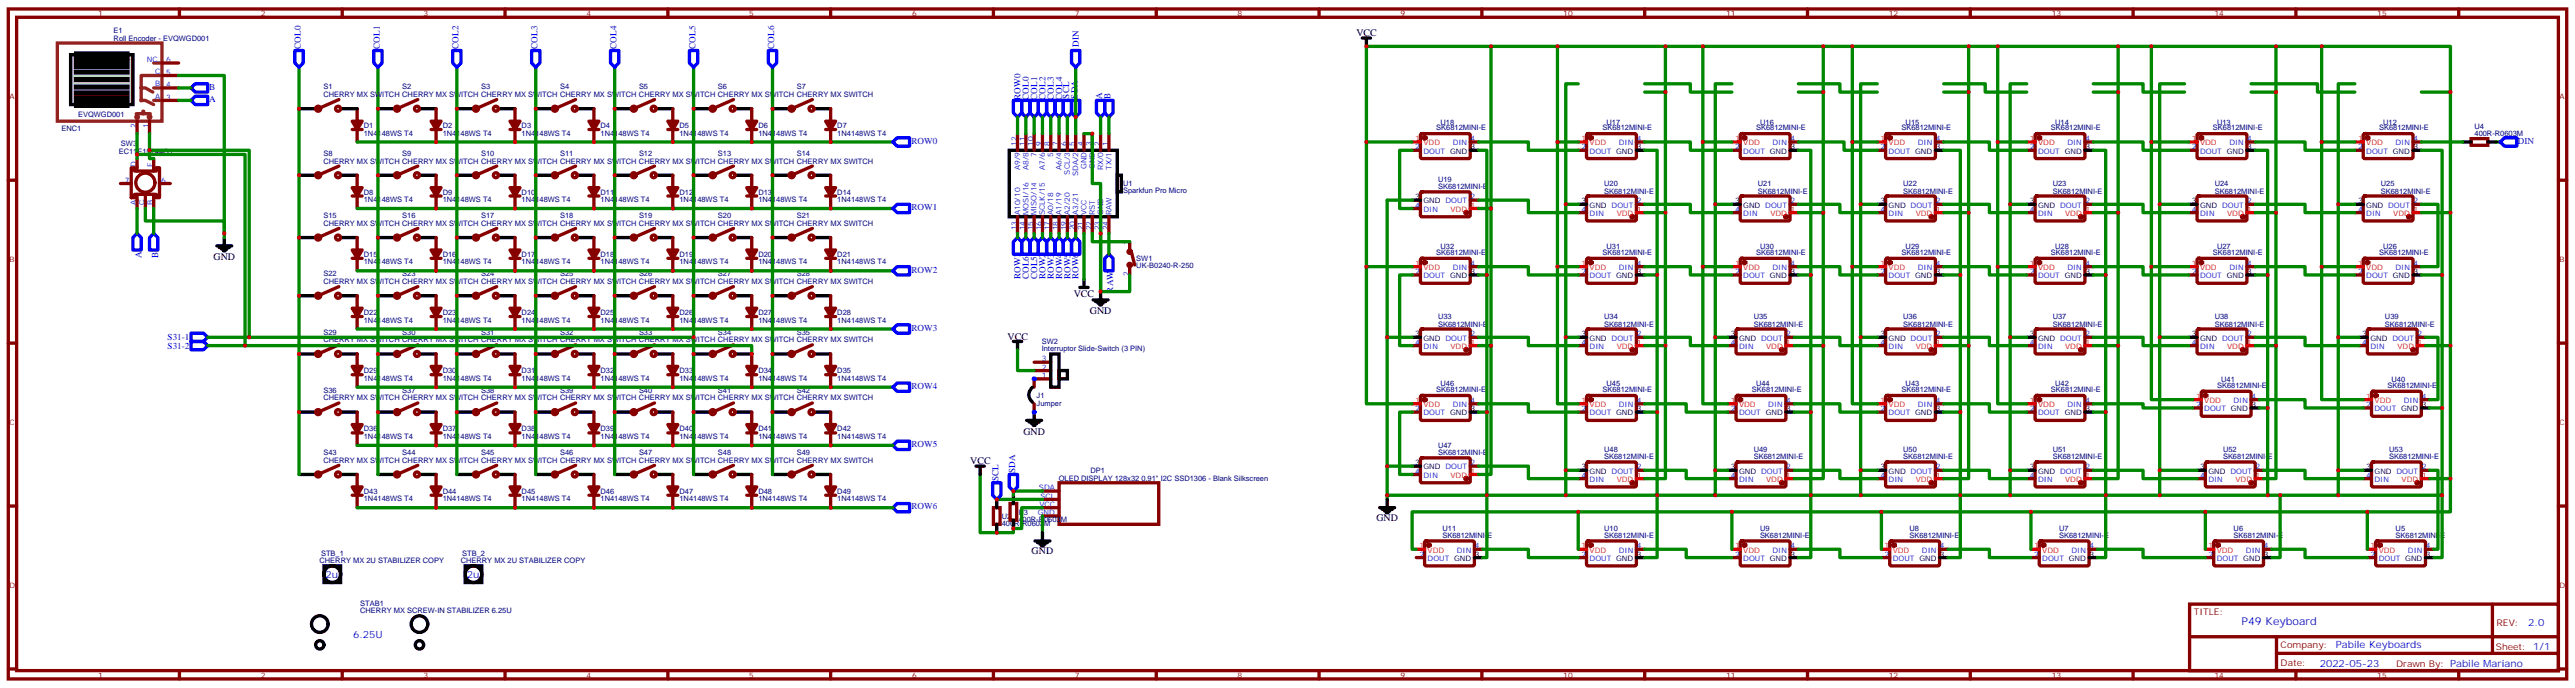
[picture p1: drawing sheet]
<svg xmlns="http://www.w3.org/2000/svg" width="1094mm" height="292mm" viewBox="0 0 1094 292" stroke-linecap="round" stroke-linejoin="round" font-family="sans-serif">
<defs><g id="words">
<text font-size="4.6" fill="#00f" x="952" y="265.4">P49 Keyboard</text>
<g font-size="4.2">
<text x="576.1" y="15.5">VCC</text>
<text x="90.7" y="110.3">GND</text>
<text x="456" y="126">VCC</text>
<text x="462.8" y="133.3">GND</text>
<text x="427.9" y="144.2">VCC</text>
<text x="434.6" y="184.5">GND</text>
<text x="412" y="197.1">VCC</text>
<text x="584.6" y="221.1">GND</text>
<text x="438.1" y="235.2">GND</text>
</g>
<g font-size="4.2" fill="#00f">
<text x="138.3" y="245.1">2u</text>
<text x="198.3" y="245.1">2u</text>
<text x="1073.7" y="265.7">2.0</text>
<text x="149.9" y="270.9">6.25U</text>
<text x="992.1" y="275.2">Pabile Keyboards</text>
<text x="985.2" y="283">2022-05-23</text>
</g>
<g font-size="3.9" fill="#00f">
<text x="127.8" y="20.7" transform="rotate(-90 127.8 20.7)">COL0</text>
<text x="161.3" y="20.7" transform="rotate(-90 161.3 20.7)">COL1</text>
<text x="194.8" y="20.7" transform="rotate(-90 194.8 20.7)">COL2</text>
<text x="228.3" y="20.7" transform="rotate(-90 228.3 20.7)">COL3</text>
<text x="261.8" y="20.7" transform="rotate(-90 261.8 20.7)">COL4</text>
<text x="295.3" y="20.7" transform="rotate(-90 295.3 20.7)">COL5</text>
<text x="328.8" y="20.7" transform="rotate(-90 328.8 20.7)">COL6</text>
<text x="458.2" y="19.9" transform="rotate(-90 458.2 19.9)">DIN</text>
<text x="88.9" y="38">B</text>
<text x="454.1" y="41.8" transform="rotate(-90 454.1 41.8)">SCL</text>
<text x="457.6" y="41.8" transform="rotate(-90 457.6 41.8)">SDA</text>
<text x="468.1" y="41.9" transform="rotate(-90 468.1 41.9)">A</text>
<text x="471.7" y="41.9" transform="rotate(-90 471.7 41.9)">B</text>
<text x="88.9" y="43.3">A</text>
<text x="433.4" y="42.3" transform="rotate(-90 433.4 42.3)">ROW0</text>
<text x="436.9" y="42.3" transform="rotate(-90 436.9 42.3)">COL0</text>
<text x="440.5" y="42.3" transform="rotate(-90 440.5 42.3)">COL1</text>
<text x="444" y="42.3" transform="rotate(-90 444 42.3)">COL2</text>
<text x="447.5" y="42.3" transform="rotate(-90 447.5 42.3)">COL3</text>
<text x="451.1" y="42.3" transform="rotate(-90 451.1 42.3)">COL4</text>
<text x="387.1" y="61">ROW0</text>
<text x="1069.3" y="61">DIN</text>
<text x="387.1" y="89.2">ROW1</text>
<text x="60.1" y="109.4" transform="rotate(-90 60.1 109.4)">A</text>
<text x="67.2" y="109.3" transform="rotate(-90 67.2 109.3)">B</text>
<text x="387.1" y="115.7">ROW2</text>
<text x="433.4" y="118.4" transform="rotate(-90 433.4 118.4)">ROW1</text>
<text x="436.9" y="118.4" transform="rotate(-90 436.9 118.4)">COL6</text>
<text x="440.5" y="118.4" transform="rotate(-90 440.5 118.4)">COL5</text>
<text x="444" y="118.4" transform="rotate(-90 444 118.4)">ROW2</text>
<text x="447.5" y="118.4" transform="rotate(-90 447.5 118.4)">ROW3</text>
<text x="451.1" y="118.4" transform="rotate(-90 451.1 118.4)">ROW4</text>
<text x="454.6" y="118.4" transform="rotate(-90 454.6 118.4)">ROW5</text>
<text x="458.1" y="118.4" transform="rotate(-90 458.1 118.4)">ROW6</text>
<text x="472.7" y="124.2" transform="rotate(-90 472.7 124.2)">RAW</text>
<text x="387.1" y="140.4">ROW3</text>
<text x="71.2" y="144.4">S31-1</text>
<text x="71.2" y="147.9">S31-2</text>
<text x="387.1" y="165.1">ROW4</text>
<text x="387.1" y="189.8">ROW5</text>
<text x="431.1" y="200.6" transform="rotate(-90 431.1 200.6)">SDA</text>
<text x="424.1" y="204.1" transform="rotate(-90 424.1 204.1)">SCL</text>
<text x="387.1" y="216.2">ROW6</text>
</g>
<g font-size="3.9" fill="#800">
<text x="931.7" y="261">TITLE:</text>
<text x="1060.3" y="265.7">REV:</text>
<text x="968.6" y="275.2">Company:</text>
<text x="1060" y="275.8">Sheet: 1/1</text>
<text x="968.6" y="282.9">Date:</text>
<text x="1017.6" y="282.9">Drawn By: Pabile Mariano</text>
</g>
<g font-size="3.2" fill="#800">
<text x="41.6" y="6.8">1</text>
<text x="110.8" y="6.8">2</text>
<text x="179.9" y="6.8">3</text>
<text x="249.1" y="6.8">4</text>
<text x="318.2" y="6.8">5</text>
<text x="387.3" y="6.8">6</text>
<text x="456.5" y="6.8">7</text>
<text x="525.6" y="6.8">8</text>
<text x="594.8" y="6.8">9</text>
<text x="663.9" y="6.8">10</text>
<text x="733.1" y="6.8">11</text>
<text x="802.2" y="6.8">12</text>
<text x="871.4" y="6.8">13</text>
<text x="940.5" y="6.8">14</text>
<text x="1009.6" y="6.8">15</text>
<text x="4.1" y="41.9">A</text>
<text x="1087.1" y="41.9">A</text>
<text x="4.1" y="111.1">B</text>
<text x="1087.1" y="111.1">B</text>
<text x="4.1" y="180.2">C</text>
<text x="1087.1" y="180.2">C</text>
<text x="4.1" y="249.3">D</text>
<text x="1087.1" y="249.3">D</text>
<text x="41.6" y="287.6">1</text>
<text x="110.8" y="287.6">2</text>
<text x="179.9" y="287.6">3</text>
<text x="249.1" y="287.6">4</text>
<text x="318.2" y="287.6">5</text>
<text x="387.3" y="287.6">6</text>
<text x="456.5" y="287.6">7</text>
<text x="525.6" y="287.6">8</text>
<text x="594.8" y="287.6">9</text>
<text x="663.9" y="287.6">10</text>
<text x="733.1" y="287.6">11</text>
<text x="802.2" y="287.6">12</text>
<text x="871.4" y="287.6">13</text>
<text x="940.5" y="287.6">14</text>
<text x="1009.6" y="287.6">15</text>
</g>
<g font-size="3.2" fill="#000080">
<text x="48.2" y="17.2">Roll Encoder - EVQWGD001</text>
<text x="48.2" y="14.1">E1</text>
<text x="137.3" y="41.2">CHERRY MX SWITCH CHERRY MX SWITCH CHERRY MX SWITCH CHERRY MX SWITCH CHERRY MX SWITCH CHERRY MX SWITCH CHERRY MX SWITCH</text>
<text x="137.3" y="38">S1</text>
<text x="170.8" y="38">S2</text>
<text x="204.4" y="38">S3</text>
<text x="237.9" y="38">S4</text>
<text x="271.4" y="38">S5</text>
<text x="304.9" y="38">S6</text>
<text x="338.4" y="38">S7</text>
<text x="33.2" y="49.6">EVQWGD001</text>
<text x="611.8" y="52.8">U18</text>
<text x="682.3" y="52.8">U17</text>
<text x="747.6" y="52.8">U16</text>
<text x="809.3" y="52.8">U15</text>
<text x="872.8" y="52.8">U14</text>
<text x="941.6" y="52.8">U13</text>
<text x="1012.2" y="52.8">U12</text>
<text x="26.1" y="55.6">ENC1</text>
<text x="154.5" y="57.5">1N4148WS T4</text>
<text x="154.5" y="54.3">D1</text>
<text x="188" y="57.5">1N4148WS T4</text>
<text x="188" y="54.3">D2</text>
<text x="221.5" y="57.5">1N4148WS T4</text>
<text x="221.5" y="54.3">D3</text>
<text x="255.1" y="57.5">1N4148WS T4</text>
<text x="255.1" y="54.3">D4</text>
<text x="288.6" y="57.5">1N4148WS T4</text>
<text x="288.6" y="54.3">D5</text>
<text x="322.1" y="57.5">1N4148WS T4</text>
<text x="322.1" y="54.3">D6</text>
<text x="355.6" y="57.5">1N4148WS T4</text>
<text x="355.6" y="54.3">D7</text>
<text x="610" y="55.3">SK6812MINI-E</text>
<text x="680.6" y="55.3">SK6812MINI-E</text>
<text x="745.8" y="55.3">SK6812MINI-E</text>
<text x="807.6" y="55.3">SK6812MINI-E</text>
<text x="871.1" y="55.3">SK6812MINI-E</text>
<text x="939.8" y="55.3">SK6812MINI-E</text>
<text x="1010.4" y="55.3">SK6812MINI-E</text>
<text x="1050.9" y="57.8">400R-R0603M</text>
<text x="1050.9" y="54.6">U4</text>
<text x="50.4" y="65.5">EC11E15244G1</text>
<text x="51.4" y="62.1">SW3</text>
<text x="137.3" y="69.4">CHERRY MX SWITCH CHERRY MX SWITCH CHERRY MX SWITCH CHERRY MX SWITCH CHERRY MX SWITCH CHERRY MX SWITCH CHERRY MX SWITCH</text>
<text x="137.3" y="66.2">S8</text>
<text x="170.8" y="66.2">S9</text>
<text x="204.4" y="66.2">S10</text>
<text x="237.9" y="66.2">S11</text>
<text x="271.4" y="66.2">S12</text>
<text x="304.9" y="66.2">S13</text>
<text x="338.4" y="66.2">S14</text>
<text x="610.8" y="77.2">U19</text>
<text x="154.5" y="82.6">D8</text>
<text x="188" y="82.6">D9</text>
<text x="221.5" y="82.6">D10</text>
<text x="255.1" y="82.6">D11</text>
<text x="288.6" y="82.6">D12</text>
<text x="322.1" y="82.6">D13</text>
<text x="355.6" y="82.6">D14</text>
<text x="477" y="82">Sparkfun Pro Micro</text>
<text x="477" y="79.1">U1</text>
<text x="610.8" y="80.4">SK6812MINI-E</text>
<text x="681.3" y="82.1">SK6812MINI-E</text>
<text x="681.3" y="79">U20</text>
<text x="746.6" y="82.1">SK6812MINI-E</text>
<text x="746.6" y="79">U21</text>
<text x="808.3" y="82.1">SK6812MINI-E</text>
<text x="808.3" y="79">U22</text>
<text x="871.8" y="82.1">SK6812MINI-E</text>
<text x="871.8" y="79">U23</text>
<text x="940.6" y="82.1">SK6812MINI-E</text>
<text x="940.6" y="79">U24</text>
<text x="1011.2" y="82.1">SK6812MINI-E</text>
<text x="1011.2" y="79">U25</text>
<text x="154.5" y="85.7">1N4148WS T4</text>
<text x="188" y="85.7">1N4148WS T4</text>
<text x="221.5" y="85.7">1N4148WS T4</text>
<text x="255.1" y="85.7">1N4148WS T4</text>
<text x="288.6" y="85.7">1N4148WS T4</text>
<text x="322.1" y="85.7">1N4148WS T4</text>
<text x="355.6" y="85.7">1N4148WS T4</text>
<text x="137.3" y="95.9">CHERRY MX SWITCH CHERRY MX SWITCH CHERRY MX SWITCH CHERRY MX SWITCH CHERRY MX SWITCH CHERRY MX SWITCH CHERRY MX SWITCH</text>
<text x="137.3" y="92.7">S15</text>
<text x="170.8" y="92.7">S16</text>
<text x="204.4" y="92.7">S17</text>
<text x="237.9" y="92.7">S18</text>
<text x="271.4" y="92.7">S19</text>
<text x="304.9" y="92.7">S20</text>
<text x="338.4" y="92.7">S21</text>
<text x="611.8" y="105.8">U32</text>
<text x="682.3" y="105.8">U31</text>
<text x="747.6" y="105.8">U30</text>
<text x="809.3" y="105.8">U29</text>
<text x="872.8" y="105.8">U28</text>
<text x="941.6" y="105.8">U27</text>
<text x="1012.2" y="105.8">U26</text>
<text x="154.5" y="112.2">1N4148WS T4</text>
<text x="154.5" y="109">D15</text>
<text x="188" y="112.2">1N4148WS T4</text>
<text x="188" y="109">D16</text>
<text x="221.5" y="112.2">1N4148WS T4</text>
<text x="221.5" y="109">D17</text>
<text x="255.1" y="112.2">1N4148WS T4</text>
<text x="255.1" y="109">D18</text>
<text x="288.6" y="112.2">1N4148WS T4</text>
<text x="288.6" y="109">D19</text>
<text x="322.1" y="112.2">1N4148WS T4</text>
<text x="322.1" y="109">D20</text>
<text x="355.6" y="112.2">1N4148WS T4</text>
<text x="355.6" y="109">D21</text>
<text x="482.6" y="113.9">UK-B0240-R-250</text>
<text x="482.6" y="110.8">SW1</text>
<text x="610" y="108.2">SK6812MINI-E</text>
<text x="680.6" y="108.2">SK6812MINI-E</text>
<text x="745.8" y="108.2">SK6812MINI-E</text>
<text x="807.6" y="108.2">SK6812MINI-E</text>
<text x="871.1" y="108.2">SK6812MINI-E</text>
<text x="939.8" y="108.2">SK6812MINI-E</text>
<text x="1010.4" y="108.2">SK6812MINI-E</text>
<text x="137.3" y="117.3">S22</text>
<text x="170.8" y="117.3">S23</text>
<text x="204.4" y="117.3">S24</text>
<text x="237.9" y="117.3">S25</text>
<text x="271.4" y="117.3">S26</text>
<text x="304.9" y="117.3">S27</text>
<text x="338.4" y="117.3">S28</text>
<text x="137.3" y="120.6">CHERRY MX SWITCH CHERRY MX SWITCH CHERRY MX SWITCH CHERRY MX SWITCH CHERRY MX SWITCH CHERRY MX SWITCH CHERRY MX SWITCH</text>
<text x="154.5" y="136.9">1N4148WS T4</text>
<text x="154.5" y="133.7">D22</text>
<text x="188" y="136.9">1N4148WS T4</text>
<text x="188" y="133.7">D23</text>
<text x="221.5" y="136.9">1N4148WS T4</text>
<text x="221.5" y="133.7">D24</text>
<text x="255.1" y="136.9">1N4148WS T4</text>
<text x="255.1" y="133.7">D25</text>
<text x="288.6" y="136.9">1N4148WS T4</text>
<text x="288.6" y="133.7">D26</text>
<text x="322.1" y="136.9">1N4148WS T4</text>
<text x="322.1" y="133.7">D27</text>
<text x="355.6" y="136.9">1N4148WS T4</text>
<text x="355.6" y="133.7">D28</text>
<text x="610.8" y="135.4">U33</text>
<text x="681.3" y="135.4">U34</text>
<text x="744.8" y="135.4">U35</text>
<text x="808.3" y="135.4">U36</text>
<text x="871.8" y="135.4">U37</text>
<text x="940.6" y="135.4">U38</text>
<text x="1012.9" y="135.4">U39</text>
<text x="137.3" y="142">S29</text>
<text x="170.8" y="142">S30</text>
<text x="204.4" y="142">S31</text>
<text x="237.9" y="142">S32</text>
<text x="271.4" y="142">S33</text>
<text x="304.9" y="142">S34</text>
<text x="338.4" y="142">S35</text>
<text x="610.8" y="138.6">SK6812MINI-E</text>
<text x="681.3" y="138.6">SK6812MINI-E</text>
<text x="744.8" y="138.6">SK6812MINI-E</text>
<text x="808.3" y="138.6">SK6812MINI-E</text>
<text x="871.8" y="138.6">SK6812MINI-E</text>
<text x="940.6" y="138.6">SK6812MINI-E</text>
<text x="1012.9" y="138.6">SK6812MINI-E</text>
<text x="137.3" y="145.3">CHERRY MX SWITCH CHERRY MX SWITCH CHERRY MX SWITCH CHERRY MX SWITCH CHERRY MX SWITCH CHERRY MX SWITCH CHERRY MX SWITCH</text>
<text x="442.4" y="149.2">Interruptor Slide-Switch (3 PIN)</text>
<text x="442.4" y="146">SW2</text>
<text x="154.5" y="161.6">1N4148WS T4</text>
<text x="154.5" y="158.4">D29</text>
<text x="188" y="161.6">1N4148WS T4</text>
<text x="188" y="158.4">D30</text>
<text x="221.5" y="161.6">1N4148WS T4</text>
<text x="221.5" y="158.4">D31</text>
<text x="255.1" y="161.6">1N4148WS T4</text>
<text x="255.1" y="158.4">D32</text>
<text x="288.6" y="161.6">1N4148WS T4</text>
<text x="288.6" y="158.4">D33</text>
<text x="322.1" y="161.6">1N4148WS T4</text>
<text x="322.1" y="158.4">D34</text>
<text x="355.6" y="161.6">1N4148WS T4</text>
<text x="355.6" y="158.4">D35</text>
<text x="137.3" y="166.7">S36</text>
<text x="170.8" y="166.7">S37</text>
<text x="204.4" y="166.7">S38</text>
<text x="237.9" y="166.7">S39</text>
<text x="271.4" y="166.7">S40</text>
<text x="304.9" y="166.7">S41</text>
<text x="338.4" y="166.7">S42</text>
<text x="610" y="166.4">SK6812MINI-E</text>
<text x="611.8" y="164">U46</text>
<text x="680.6" y="166.4">SK6812MINI-E</text>
<text x="682.3" y="164">U45</text>
<text x="744.1" y="166.4">SK6812MINI-E</text>
<text x="745.8" y="164">U44</text>
<text x="807.6" y="166.4">SK6812MINI-E</text>
<text x="809.3" y="164">U43</text>
<text x="871.1" y="166.4">SK6812MINI-E</text>
<text x="872.8" y="164">U42</text>
<text x="941.6" y="164.7">SK6812MINI-E</text>
<text x="943.4" y="162.2">U41</text>
<text x="1013.9" y="164.7">SK6812MINI-E</text>
<text x="1015.7" y="162.2">U40</text>
<text x="137.3" y="170">CHERRY MX SWITCH CHERRY MX SWITCH CHERRY MX SWITCH CHERRY MX SWITCH CHERRY MX SWITCH CHERRY MX SWITCH CHERRY MX SWITCH</text>
<text x="440.3" y="172.2">Jumper</text>
<text x="440.3" y="169">J1</text>
<text x="154.5" y="183.1">D36</text>
<text x="188" y="183.1">D37</text>
<text x="221.5" y="183.1">D38</text>
<text x="255.1" y="183.1">D39</text>
<text x="288.6" y="183.1">D40</text>
<text x="322.1" y="183.1">D41</text>
<text x="355.6" y="183.1">D42</text>
<text x="154.5" y="186.3">1N4148WS T4</text>
<text x="188" y="186.3">1N4148WS T4</text>
<text x="221.5" y="186.3">1N4148WS T4</text>
<text x="255.1" y="186.3">1N4148WS T4</text>
<text x="288.6" y="186.3">1N4148WS T4</text>
<text x="322.1" y="186.3">1N4148WS T4</text>
<text x="355.6" y="186.3">1N4148WS T4</text>
<text x="610.8" y="190.1">U47</text>
<text x="681.3" y="191.9">U48</text>
<text x="744.8" y="191.9">U49</text>
<text x="808.3" y="191.9">U50</text>
<text x="871.8" y="191.9">U51</text>
<text x="944.1" y="191.9">U52</text>
<text x="1014.7" y="191.9">U53</text>
<text x="137.3" y="196.4">CHERRY MX SWITCH CHERRY MX SWITCH CHERRY MX SWITCH CHERRY MX SWITCH CHERRY MX SWITCH CHERRY MX SWITCH CHERRY MX SWITCH</text>
<text x="137.3" y="193.2">S43</text>
<text x="170.8" y="193.2">S44</text>
<text x="204.4" y="193.2">S45</text>
<text x="237.9" y="193.2">S46</text>
<text x="271.4" y="193.2">S47</text>
<text x="304.9" y="193.2">S48</text>
<text x="338.4" y="193.2">S49</text>
<text x="610.8" y="193.3">SK6812MINI-E</text>
<text x="681.3" y="195">SK6812MINI-E</text>
<text x="744.8" y="195">SK6812MINI-E</text>
<text x="808.3" y="195">SK6812MINI-E</text>
<text x="871.8" y="195">SK6812MINI-E</text>
<text x="944.1" y="195">SK6812MINI-E</text>
<text x="1014.7" y="195">SK6812MINI-E</text>
<text x="463.1" y="200.8">DP1</text>
<text x="154.5" y="209.6">D43</text>
<text x="188" y="209.6">D44</text>
<text x="221.5" y="209.6">D45</text>
<text x="255.1" y="209.6">D46</text>
<text x="288.6" y="209.6">D47</text>
<text x="322.1" y="209.6">D48</text>
<text x="355.6" y="209.6">D49</text>
<text x="449.6" y="204.3">OLED DISPLAY 128x32 0.91&quot; I2C SSD1306 - Blank Silkscreen</text>
<text x="154.5" y="212.7">1N4148WS T4</text>
<text x="188" y="212.7">1N4148WS T4</text>
<text x="221.5" y="212.7">1N4148WS T4</text>
<text x="255.1" y="212.7">1N4148WS T4</text>
<text x="288.6" y="212.7">1N4148WS T4</text>
<text x="322.1" y="212.7">1N4148WS T4</text>
<text x="355.6" y="212.7">1N4148WS T4</text>
<text x="425.4" y="220.1">U2</text>
<text x="432.5" y="221.6">400R-R0603M</text>
<text x="432.5" y="218.4">U3</text>
<text x="425.4" y="223.3">400R-R0603M</text>
<text x="612.6" y="225.4">U11</text>
<text x="681.3" y="225.4">U10</text>
<text x="747.5" y="225.4">U9</text>
<text x="811" y="225.4">U8</text>
<text x="874.5" y="225.3">U7</text>
<text x="948.6" y="225.3">U6</text>
<text x="1017.4" y="225.3">U5</text>
<text x="612.6" y="228.5">SK6812MINI-E</text>
<text x="681.3" y="228.5">SK6812MINI-E</text>
<text x="747.5" y="228.5">SK6812MINI-E</text>
<text x="811" y="228.5">SK6812MINI-E</text>
<text x="874.5" y="228.5">SK6812MINI-E</text>
<text x="948.6" y="228.5">SK6812MINI-E</text>
<text x="1017.4" y="228.5">SK6812MINI-E</text>
<text x="135.7" y="239.1">CHERRY MX 2U STABILIZER COPY</text>
<text x="136.3" y="236">STB_1</text>
<text x="195.7" y="239.1">CHERRY MX 2U STABILIZER COPY</text>
<text x="196.3" y="236">STB_2</text>
<text x="153" y="257.1">STAB1</text>
<text x="153" y="260.3">CHERRY MX SCREW-IN STABILIZER 6.25U</text>
</g>
<g font-size="3.2" fill="#00f">
<text x="62.3" y="26.4">NC.</text>
<text x="70.6" y="26.4">6</text>
<text x="65.9" y="31.3">C</text>
<text x="70.6" y="31.7">5</text>
<text x="65.9" y="36.6">B</text>
<text x="65.9" y="41.9">A</text>
<text x="70.6" y="37">4</text>
<text x="70.6" y="42.3">3</text>
<text x="57.9" y="54.5" transform="rotate(-90 57.9 54.5)">2</text>
<text x="63.1" y="54.5" transform="rotate(-90 63.1 54.5)">1</text>
<text x="624.6" y="59.9">4</text>
<text x="695.1" y="59.9">4</text>
<text x="760.4" y="59.9">4</text>
<text x="822.1" y="59.9">4</text>
<text x="885.6" y="59.9">4</text>
<text x="954.4" y="59.9">4</text>
<text x="1025" y="59.9">4</text>
<text x="431.8" y="62" transform="rotate(-90 431.8 62)">12</text>
<text x="435.3" y="62" transform="rotate(-90 435.3 62)">11</text>
<text x="438.9" y="62" transform="rotate(-90 438.9 62)">10</text>
<text x="442.4" y="62" transform="rotate(-90 442.4 62)">9</text>
<text x="445.9" y="62" transform="rotate(-90 445.9 62)">8</text>
<text x="449.4" y="62" transform="rotate(-90 449.4 62)">7</text>
<text x="453" y="62" transform="rotate(-90 453 62)">6</text>
<text x="456.5" y="62" transform="rotate(-90 456.5 62)">5</text>
<text x="460" y="62" transform="rotate(-90 460 62)">4</text>
<text x="463.5" y="62" transform="rotate(-90 463.5 62)">3</text>
<text x="467.1" y="62" transform="rotate(-90 467.1 62)">2</text>
<text x="470.6" y="62" transform="rotate(-90 470.6 62)">1</text>
<text x="601.1" y="63.4">2</text>
<text x="604.6" y="65.2">DOUT GND</text>
<text x="617" y="61.7">DIN</text>
<text x="671.6" y="63.4">2</text>
<text x="675.1" y="65.2">DOUT GND</text>
<text x="687.5" y="61.7">DIN</text>
<text x="736.9" y="63.4">2</text>
<text x="740.4" y="65.2">DOUT GND</text>
<text x="752.8" y="61.7">DIN</text>
<text x="798.6" y="63.4">2</text>
<text x="802.1" y="65.2">DOUT GND</text>
<text x="814.5" y="61.7">DIN</text>
<text x="862.1" y="63.4">2</text>
<text x="865.6" y="65.2">DOUT GND</text>
<text x="878" y="61.7">DIN</text>
<text x="930.9" y="63.4">2</text>
<text x="934.4" y="65.2">DOUT GND</text>
<text x="946.8" y="61.7">DIN</text>
<text x="1001.5" y="63.4">2</text>
<text x="1005" y="65.2">DOUT GND</text>
<text x="1017.4" y="61.7">DIN</text>
<text x="57.9" y="70.8" transform="rotate(-90 57.9 70.8)">D</text>
<text x="64.9" y="70.8" transform="rotate(-90 64.9 70.8)">E</text>
<text x="440.3" y="66.5" transform="rotate(-90 440.3 66.5)">7</text>
<text x="447.3" y="66.5" transform="rotate(-90 447.3 66.5)">5</text>
<text x="461.4" y="71.8" transform="rotate(-90 461.4 71.8)">GND</text>
<text x="465" y="71.8" transform="rotate(-90 465 71.8)">GND</text>
<text x="53" y="77.5">7</text>
<text x="68.4" y="77.5">6</text>
<text x="433.2" y="72.1" transform="rotate(-90 433.2 72.1)">A9/9</text>
<text x="436.7" y="72.1" transform="rotate(-90 436.7 72.1)">A8/8</text>
<text x="443.8" y="72.1" transform="rotate(-90 443.8 72.1)">A7/6</text>
<text x="450.8" y="72.1" transform="rotate(-90 450.8 72.1)">A6/4</text>
<text x="454.4" y="74.1" transform="rotate(-90 454.4 74.1)">SCL/3</text>
<text x="457.9" y="74.7" transform="rotate(-90 457.9 74.7)">SDA/2</text>
<text x="468.5" y="72.3" transform="rotate(-90 468.5 72.3)">RX/0</text>
<text x="472" y="72.1" transform="rotate(-90 472 72.1)">TX/1</text>
<text x="57.9" y="87.1" transform="rotate(-90 57.9 87.1)">A</text>
<text x="61.4" y="87.2" transform="rotate(-90 61.4 87.2)">C</text>
<text x="64.9" y="87.1" transform="rotate(-90 64.9 87.1)">B</text>
<text x="601.1" y="88.1">4</text>
<text x="604.6" y="89.9">DIN</text>
<text x="624.6" y="84.6">2</text>
<text x="671.6" y="89.9">4</text>
<text x="695.1" y="86.4">2</text>
<text x="736.9" y="89.9">4</text>
<text x="760.4" y="86.4">2</text>
<text x="798.6" y="89.9">4</text>
<text x="822.1" y="86.4">2</text>
<text x="862.1" y="89.9">4</text>
<text x="885.6" y="86.4">2</text>
<text x="930.9" y="89.9">4</text>
<text x="954.4" y="86.4">2</text>
<text x="1001.5" y="89.9">4</text>
<text x="1025" y="86.4">2</text>
<text x="433.2" y="91.3" transform="rotate(-90 433.2 91.3)">A10/10</text>
<text x="436.7" y="91.3" transform="rotate(-90 436.7 91.3)">MOSI/16</text>
<text x="440.3" y="91.3" transform="rotate(-90 440.3 91.3)">MISO/14</text>
<text x="443.8" y="91.3" transform="rotate(-90 443.8 91.3)">SCLK/15</text>
<text x="447.3" y="91.3" transform="rotate(-90 447.3 91.3)">A0/18</text>
<text x="450.8" y="91.3" transform="rotate(-90 450.8 91.3)">A1/19</text>
<text x="454.4" y="91.3" transform="rotate(-90 454.4 91.3)">A2/20</text>
<text x="457.9" y="91.3" transform="rotate(-90 457.9 91.3)">A3/21</text>
<text x="461.4" y="91.3" transform="rotate(-90 461.4 91.3)">VCC</text>
<text x="465" y="91.3" transform="rotate(-90 465 91.3)">RST</text>
<text x="468.5" y="91.3" transform="rotate(-90 468.5 91.3)">GND</text>
<text x="472" y="91.3" transform="rotate(-90 472 91.3)">RAW</text>
<text x="675.1" y="91.7">DIN</text>
<text x="740.4" y="91.7">DIN</text>
<text x="802.1" y="91.7">DIN</text>
<text x="865.6" y="91.7">DIN</text>
<text x="934.4" y="91.7">DIN</text>
<text x="1005" y="91.7">DIN</text>
<text x="431.8" y="97.8" transform="rotate(-90 431.8 97.8)">13</text>
<text x="435.3" y="97.8" transform="rotate(-90 435.3 97.8)">14</text>
<text x="438.9" y="97.8" transform="rotate(-90 438.9 97.8)">15</text>
<text x="442.4" y="97.8" transform="rotate(-90 442.4 97.8)">16</text>
<text x="445.9" y="97.8" transform="rotate(-90 445.9 97.8)">17</text>
<text x="449.4" y="97.8" transform="rotate(-90 449.4 97.8)">18</text>
<text x="453" y="97.8" transform="rotate(-90 453 97.8)">19</text>
<text x="456.5" y="97.8" transform="rotate(-90 456.5 97.8)">20</text>
<text x="460" y="97.8" transform="rotate(-90 460 97.8)">21</text>
<text x="463.5" y="97.8" transform="rotate(-90 463.5 97.8)">22</text>
<text x="467.1" y="97.8" transform="rotate(-90 467.1 97.8)">23</text>
<text x="470.6" y="97.8" transform="rotate(-90 470.6 97.8)">24</text>
<text x="479.4" y="104" transform="rotate(-90 479.4 104)">1</text>
<text x="624.6" y="112.8">4</text>
<text x="695.1" y="112.8">4</text>
<text x="760.4" y="112.8">4</text>
<text x="822.1" y="112.8">4</text>
<text x="885.6" y="112.8">4</text>
<text x="954.4" y="112.8">4</text>
<text x="1025" y="112.8">4</text>
<text x="479.4" y="117.3" transform="rotate(-90 479.4 117.3)">2</text>
<text x="601.1" y="116.3">2</text>
<text x="604.6" y="118.1">DOUT GND</text>
<text x="617" y="114.6">DIN</text>
<text x="671.6" y="116.3">2</text>
<text x="675.1" y="118.1">DOUT GND</text>
<text x="687.5" y="114.6">DIN</text>
<text x="736.9" y="116.3">2</text>
<text x="740.4" y="118.1">DOUT GND</text>
<text x="752.8" y="114.6">DIN</text>
<text x="798.6" y="116.3">2</text>
<text x="802.1" y="118.1">DOUT GND</text>
<text x="814.5" y="114.6">DIN</text>
<text x="862.1" y="116.3">2</text>
<text x="865.6" y="118.1">DOUT GND</text>
<text x="878" y="114.6">DIN</text>
<text x="930.9" y="116.3">2</text>
<text x="934.4" y="118.1">DOUT GND</text>
<text x="946.8" y="114.6">DIN</text>
<text x="1001.5" y="116.3">2</text>
<text x="1005" y="118.1">DOUT GND</text>
<text x="1017.4" y="114.6">DIN</text>
<text x="624.6" y="142.8">2</text>
<text x="695.1" y="142.8">2</text>
<text x="758.6" y="142.8">2</text>
<text x="822.1" y="142.8">2</text>
<text x="885.6" y="142.8">2</text>
<text x="954.4" y="142.8">2</text>
<text x="1026.8" y="142.8">2</text>
<text x="601.1" y="146.3">4</text>
<text x="604.6" y="148.1">DIN</text>
<text x="671.6" y="146.3">4</text>
<text x="675.1" y="148.1">DIN</text>
<text x="735.1" y="146.3">4</text>
<text x="738.6" y="148.1">DIN</text>
<text x="798.6" y="146.3">4</text>
<text x="802.1" y="148.1">DIN</text>
<text x="862.1" y="146.3">4</text>
<text x="865.6" y="148.1">DIN</text>
<text x="930.9" y="146.3">4</text>
<text x="934.4" y="148.1">DIN</text>
<text x="1003.2" y="146.3">4</text>
<text x="1006.7" y="148.1">DIN</text>
<text x="442.5" y="153.4">3</text>
<text x="442.5" y="160.4">1</text>
<text x="442.5" y="156.9">2</text>
<text x="617" y="172.8">DIN</text>
<text x="624.6" y="171">4</text>
<text x="687.5" y="172.8">DIN</text>
<text x="695.1" y="171">4</text>
<text x="751" y="172.8">DIN</text>
<text x="758.6" y="171">4</text>
<text x="814.5" y="172.8">DIN</text>
<text x="822.1" y="171">4</text>
<text x="878" y="172.8">DIN</text>
<text x="885.6" y="171">4</text>
<text x="932.7" y="172.8">2</text>
<text x="948.6" y="171">DIN</text>
<text x="956.2" y="169.3">4</text>
<text x="1005" y="172.8">2</text>
<text x="1020.9" y="171">DIN</text>
<text x="1028.5" y="169.3">4</text>
<text x="601.1" y="174.6">2</text>
<text x="604.6" y="176.3">DOUT GND</text>
<text x="671.6" y="174.6">2</text>
<text x="675.1" y="176.3">DOUT GND</text>
<text x="735.1" y="174.6">2</text>
<text x="738.6" y="176.3">DOUT GND</text>
<text x="798.6" y="174.6">2</text>
<text x="802.1" y="176.3">DOUT GND</text>
<text x="862.1" y="174.6">2</text>
<text x="865.6" y="176.3">DOUT GND</text>
<text x="936.2" y="174.6">DOUT GND</text>
<text x="1008.5" y="174.6">DOUT GND</text>
<text x="624.6" y="197.5">2</text>
<text x="601.1" y="201">4</text>
<text x="604.6" y="202.8">DIN</text>
<text x="671.6" y="202.8">4</text>
<text x="695.1" y="199.2">2</text>
<text x="735.1" y="202.8">4</text>
<text x="758.6" y="199.2">2</text>
<text x="798.6" y="202.8">4</text>
<text x="822.1" y="199.2">2</text>
<text x="862.1" y="202.8">4</text>
<text x="885.6" y="199.2">2</text>
<text x="934.4" y="202.8">4</text>
<text x="958" y="199.2">2</text>
<text x="1005" y="202.8">4</text>
<text x="1028.5" y="199.2">2</text>
<text x="441.2" y="208.1">SDA</text>
<text x="675.1" y="204.5">DIN</text>
<text x="738.6" y="204.5">DIN</text>
<text x="802.1" y="204.5">DIN</text>
<text x="865.6" y="204.5">DIN</text>
<text x="937.9" y="204.5">DIN</text>
<text x="1008.5" y="204.5">DIN</text>
<text x="441.4" y="215.1">VCC</text>
<text x="441.9" y="211.6">SCL</text>
<text x="440.7" y="218.7">GND</text>
<text x="626.4" y="232.8">4</text>
<text x="695.1" y="232.8">4</text>
<text x="760.4" y="232.8">4</text>
<text x="823.9" y="232.8">4</text>
<text x="887.4" y="232.8">4</text>
<text x="961.5" y="232.8">4</text>
<text x="1030.3" y="232.8">4</text>
<text x="602.8" y="236.3">2</text>
<text x="606.3" y="238.1">DOUT GND</text>
<text x="618.7" y="234.5">DIN</text>
<text x="671.6" y="236.3">2</text>
<text x="675.1" y="238.1">DOUT GND</text>
<text x="687.5" y="234.5">DIN</text>
<text x="736.9" y="236.3">2</text>
<text x="740.4" y="238.1">DOUT GND</text>
<text x="752.8" y="234.5">DIN</text>
<text x="800.4" y="236.3">2</text>
<text x="803.9" y="238.1">DOUT GND</text>
<text x="816.3" y="234.5">DIN</text>
<text x="863.9" y="236.3">2</text>
<text x="867.4" y="238.1">DOUT GND</text>
<text x="879.8" y="234.5">DIN</text>
<text x="938" y="236.3">2</text>
<text x="941.5" y="238.1">DOUT GND</text>
<text x="953.9" y="234.5">DIN</text>
<text x="1006.8" y="236.3">2</text>
<text x="1010.2" y="238.1">DOUT GND</text>
<text x="1022.7" y="234.5">DIN</text>
</g>
<g font-size="3.2" fill="#f00">
<text x="601.1" y="59.9">1</text>
<text x="671.6" y="59.9">1</text>
<text x="736.9" y="59.9">1</text>
<text x="798.6" y="59.9">1</text>
<text x="862.1" y="59.9">1</text>
<text x="930.9" y="59.9">1</text>
<text x="1001.5" y="59.9">1</text>
<text x="604.6" y="61.7">VDD</text>
<text x="675.1" y="61.7">VDD</text>
<text x="740.4" y="61.7">VDD</text>
<text x="802.1" y="61.7">VDD</text>
<text x="865.6" y="61.7">VDD</text>
<text x="934.4" y="61.7">VDD</text>
<text x="1005" y="61.7">VDD</text>
<text x="616.1" y="89.9">VDD</text>
<text x="624.6" y="88.1">1</text>
<text x="695.1" y="89.9">1</text>
<text x="760.4" y="89.9">1</text>
<text x="822.1" y="89.9">1</text>
<text x="885.6" y="89.9">1</text>
<text x="954.4" y="89.9">1</text>
<text x="1025" y="89.9">1</text>
<text x="686.6" y="91.7">VDD</text>
<text x="751.9" y="91.7">VDD</text>
<text x="813.6" y="91.7">VDD</text>
<text x="877.1" y="91.7">VDD</text>
<text x="945.9" y="91.7">VDD</text>
<text x="1016.5" y="91.7">VDD</text>
<text x="601.1" y="112.8">1</text>
<text x="671.6" y="112.8">1</text>
<text x="736.9" y="112.8">1</text>
<text x="798.6" y="112.8">1</text>
<text x="862.1" y="112.8">1</text>
<text x="930.9" y="112.8">1</text>
<text x="1001.5" y="112.8">1</text>
<text x="604.6" y="114.6">VDD</text>
<text x="675.1" y="114.6">VDD</text>
<text x="740.4" y="114.6">VDD</text>
<text x="802.1" y="114.6">VDD</text>
<text x="865.6" y="114.6">VDD</text>
<text x="934.4" y="114.6">VDD</text>
<text x="1005" y="114.6">VDD</text>
<text x="616.1" y="148.1">VDD</text>
<text x="624.6" y="146.3">1</text>
<text x="686.6" y="148.1">VDD</text>
<text x="695.1" y="146.3">1</text>
<text x="750.1" y="148.1">VDD</text>
<text x="758.6" y="146.3">1</text>
<text x="813.6" y="148.1">VDD</text>
<text x="822.1" y="146.3">1</text>
<text x="877.1" y="148.1">VDD</text>
<text x="885.6" y="146.3">1</text>
<text x="945.9" y="148.1">VDD</text>
<text x="954.4" y="146.3">1</text>
<text x="1018.2" y="148.1">VDD</text>
<text x="1026.8" y="146.3">1</text>
<text x="601.1" y="171">1</text>
<text x="604.6" y="172.8">VDD</text>
<text x="671.6" y="171">1</text>
<text x="675.1" y="172.8">VDD</text>
<text x="735.1" y="171">1</text>
<text x="738.6" y="172.8">VDD</text>
<text x="798.6" y="171">1</text>
<text x="802.1" y="172.8">VDD</text>
<text x="862.1" y="171">1</text>
<text x="865.6" y="172.8">VDD</text>
<text x="932.7" y="169.3">1</text>
<text x="936.2" y="171">VDD</text>
<text x="1005" y="169.3">1</text>
<text x="1008.5" y="171">VDD</text>
<text x="616.1" y="202.8">VDD</text>
<text x="624.6" y="201">1</text>
<text x="695.1" y="202.8">1</text>
<text x="758.6" y="202.8">1</text>
<text x="822.1" y="202.8">1</text>
<text x="885.6" y="202.8">1</text>
<text x="958" y="202.8">1</text>
<text x="1028.5" y="202.8">1</text>
<text x="686.6" y="204.5">VDD</text>
<text x="750.1" y="204.5">VDD</text>
<text x="813.6" y="204.5">VDD</text>
<text x="877.1" y="204.5">VDD</text>
<text x="949.4" y="204.5">VDD</text>
<text x="1020" y="204.5">VDD</text>
<text x="602.8" y="232.8">1</text>
<text x="671.6" y="232.8">1</text>
<text x="736.9" y="232.8">1</text>
<text x="800.4" y="232.8">1</text>
<text x="863.9" y="232.8">1</text>
<text x="938" y="232.8">1</text>
<text x="1006.8" y="232.8">1</text>
<text x="606.3" y="234.5">VDD</text>
<text x="675.1" y="234.5">VDD</text>
<text x="740.4" y="234.5">VDD</text>
<text x="803.9" y="234.5">VDD</text>
<text x="867.4" y="234.5">VDD</text>
<text x="941.5" y="234.5">VDD</text>
<text x="1010.2" y="234.5">VDD</text>
</g>
<g font-size="3.2">
<text x="624.6" y="63.4">3</text>
<text x="695.1" y="63.4">3</text>
<text x="760.4" y="63.4">3</text>
<text x="822.1" y="63.4">3</text>
<text x="885.6" y="63.4">3</text>
<text x="954.4" y="63.4">3</text>
<text x="1025" y="63.4">3</text>
<text x="601.1" y="84.6">3</text>
<text x="604.6" y="86.4">GND DOUT</text>
<text x="671.6" y="86.4">3</text>
<text x="675.1" y="88.1">GND DOUT</text>
<text x="736.9" y="86.4">3</text>
<text x="740.4" y="88.1">GND DOUT</text>
<text x="798.6" y="86.4">3</text>
<text x="802.1" y="88.1">GND DOUT</text>
<text x="862.1" y="86.4">3</text>
<text x="865.6" y="88.1">GND DOUT</text>
<text x="930.9" y="86.4">3</text>
<text x="934.4" y="88.1">GND DOUT</text>
<text x="1001.5" y="86.4">3</text>
<text x="1005" y="88.1">GND DOUT</text>
<text x="624.6" y="116.3">3</text>
<text x="695.1" y="116.3">3</text>
<text x="760.4" y="116.3">3</text>
<text x="822.1" y="116.3">3</text>
<text x="885.6" y="116.3">3</text>
<text x="954.4" y="116.3">3</text>
<text x="1025" y="116.3">3</text>
<text x="601.1" y="142.8">3</text>
<text x="671.6" y="142.8">3</text>
<text x="735.1" y="142.8">3</text>
<text x="798.6" y="142.8">3</text>
<text x="862.1" y="142.8">3</text>
<text x="930.9" y="142.8">3</text>
<text x="1003.2" y="142.8">3</text>
<text x="604.6" y="144.6">GND DOUT</text>
<text x="675.1" y="144.6">GND DOUT</text>
<text x="738.6" y="144.6">GND DOUT</text>
<text x="802.1" y="144.6">GND DOUT</text>
<text x="865.6" y="144.6">GND DOUT</text>
<text x="934.4" y="144.6">GND DOUT</text>
<text x="1006.7" y="144.6">GND DOUT</text>
<text x="956.2" y="172.8">3</text>
<text x="1028.5" y="172.8">3</text>
<text x="624.6" y="174.6">3</text>
<text x="695.1" y="174.6">3</text>
<text x="758.6" y="174.6">3</text>
<text x="822.1" y="174.6">3</text>
<text x="885.6" y="174.6">3</text>
<text x="601.1" y="197.5">3</text>
<text x="604.6" y="199.2">GND DOUT</text>
<text x="671.6" y="199.2">3</text>
<text x="675.1" y="201">GND DOUT</text>
<text x="735.1" y="199.2">3</text>
<text x="738.6" y="201">GND DOUT</text>
<text x="798.6" y="199.2">3</text>
<text x="802.1" y="201">GND DOUT</text>
<text x="862.1" y="199.2">3</text>
<text x="865.6" y="201">GND DOUT</text>
<text x="934.4" y="199.2">3</text>
<text x="937.9" y="201">GND DOUT</text>
<text x="1005" y="199.2">3</text>
<text x="1008.5" y="201">GND DOUT</text>
<text x="626.4" y="236.3">3</text>
<text x="695.1" y="236.3">3</text>
<text x="760.4" y="236.3">3</text>
<text x="823.9" y="236.3">3</text>
<text x="887.4" y="236.3">3</text>
<text x="961.5" y="236.3">3</text>
<text x="1030.3" y="236.3">3</text>
</g>
</g></defs>
<g fill="none" stroke="#870000" stroke-width="1.4">
<path d="M3.5 3.8h1086.6v284.3h-1086.6zM7.1 7.3h1079.5v277.3h-1079.5zM76.2 3.8v3.5M145.3 3.8v3.5M214.5 3.8v3.5M283.6 3.8v3.5M352.8 3.8v3.5M421.9 3.8v3.5M491.1 3.8v3.5M560.2 3.8v3.5M629.4 3.8v3.5M698.5 3.8v3.5"/>
<path d="M767.6 3.8v3.5M836.8 3.8v3.5M905.9 3.8v3.5M975.1 3.8v3.5M1044.2 3.8v3.5M149.6 55h4.2M151.7 46.1v5.3M151.7 55v5.3M177.4 42.3l-8.8 3.8M183.1 55h4.2M185.2 46.1v5.3M185.2 55v5.3"/>
<path d="M211 42.3l-8.9 3.8M216.6 55h4.2M218.7 46.1v5.3M218.7 55v5.3M244.5 42.3l-8.8 3.8M250.1 55h4.3M252.2 46.1v5.3M252.2 55v5.3M278 42.3l-8.8 3.8M283.6 55h4.3M285.8 46.1v5.3M285.8 55v5.3"/>
<path d="M311.5 42.3l-8.8 3.8M317.1 55h4.3M319.3 46.1v5.3M319.3 55v5.3M345 42.3l-8.8 3.8M350.7 55h4.2M352.8 46.1v5.3M352.8 55v5.3M432.2 56.7v7.1M435.7 56.7v7.1M439.2 56.7v7.1M442.7 56.7v7.1"/>
<path d="M446.3 56.7v7.1M449.8 56.7v7.1M453.3 56.7v7.1M456.8 56.7v7.1M460.4 56.7v7.1M463.9 56.7v7.1M467.4 56.7v7.1M471 56.7v7.1M603.5 56.9l20.5-.1 .4 .6v9.5l-.7 .4-20-.1-.5-.6v-9.2zM674 56.9l20.5-.1 .5 .6-.1 9.5-.6 .4-20.1-.1-.4-.6v-9.2zM739.3 56.9l20.5-.1 .4 .6v9.5l-.7 .4-20-.1-.4-.6v-9.2zM801 56.9l20.5-.1 .5 .6-.1 9.5-.6 .4-20.1-.1-.4-.6v-9.2z"/>
<path d="M864.5 56.9l20.5-.1 .5 .6-.1 9.5-.6 .4-20.1-.1-.4-.6v-9.2zM933.3 56.9l20.5-.1 .5 .6-.1 9.5-.6 .4-20.1-.1-.4-.6v-9.2zM1003.9 56.9l20.5-.1 .4 .6v9.5l-.7 .4-20-.1-.4-.6v-9.2zM3.5 76.5h3.6M143.9 70.5l-8.8 3.9M151.7 74.4v5.3M177.4 70.5l-8.8 3.9M185.2 74.4v5.3M211 70.5l-8.9 3.9M218.7 74.4v5.3M244.5 70.5l-8.8 3.9M252.2 74.4v5.3"/>
<path d="M278 70.5l-8.8 3.9M285.8 74.4v5.3M311.5 70.5l-8.8 3.9M319.3 74.4v5.3M345 70.5l-8.8 3.9M352.8 74.4v5.3M599.7 63.8h3.5M624.4 60.3h3.5M670.3 63.8h3.5M695 60.3h3.5M735.5 63.8h3.6M760.2 60.3h3.6"/>
<path d="M797.3 63.8h3.5M822 60.3h3.5M860.8 63.8h3.5M885.5 60.3h3.5M929.6 63.8h3.5M954.3 60.3h3.5M1000.1 63.8h3.6M1024.8 60.3h3.5M1086.6 76.5h3.5M143.9 96.9l-8.8 3.9M149.6 83.2h4.2M151.7 83.2v5.3"/>
<path d="M177.4 96.9l-8.8 3.9M183.1 83.2h4.2M185.2 83.2v5.3M211 96.9l-8.9 3.9M216.6 83.2h4.2M218.7 83.2v5.3M244.5 96.9l-8.8 3.9M250.1 83.2h4.3M252.2 83.2v5.3M278 96.9l-8.8 3.9M283.6 83.2h4.3M285.8 83.2v5.3"/>
<path d="M311.5 96.9l-8.8 3.9M317.1 83.2h4.3M319.3 83.2v5.3M345 96.9l-8.8 3.9M350.7 83.2h4.2M352.8 83.2v5.3M432.2 92v7.1M435.7 92v7.1M439.2 92v7.1M442.7 92v7.1M446.3 92v7.1M449.8 92v7.1"/>
<path d="M453.3 92v7.1M456.8 92v7.1M460.4 92v7.1M463.9 92v7.1M467.4 92v7.1M471 92v7.1M599.7 88.5h3.5M603.5 81.6l20.5-.1 .4 .6v9.5l-.7 .4-20-.1-.5-.6v-9.2zM624.4 84.9h3.5M670.3 90.2h3.5M674 83.4l20.5-.2 .5 .7-.1 9.4-.6 .5-20.1-.1-.4-.6v-9.2zM695 86.7h3.5"/>
<path d="M735.5 90.2h3.6M739.3 83.4l20.5-.2 .4 .7v9.4l-.7 .5-20-.1-.4-.6v-9.2zM760.2 86.7h3.6M797.3 90.2h3.5M801 83.4l20.5-.2 .5 .7-.1 9.4-.6 .5-20.1-.1-.4-.6v-9.2zM822 86.7h3.5M860.8 90.2h3.5M864.5 83.4l20.5-.2 .5 .7-.1 9.4-.6 .5-20.1-.1-.4-.6v-9.2zM885.5 86.7h3.5M929.6 90.2h3.5M933.3 83.4l20.5-.2 .5 .7-.1 9.4-.6 .5-20.1-.1-.4-.6v-9.2zM954.3 86.7h3.5"/>
<path d="M1000.1 90.2h3.6M1003.9 83.4l20.5-.2 .4 .7v9.4l-.7 .5-20-.1-.4-.6v-9.2zM1024.8 86.7h3.5M149.6 109.6h4.2M151.7 100.8v5.3M151.7 109.6v5.3M183.1 109.6h4.2M185.2 100.8v5.3M185.2 109.6v5.3M216.6 109.6h4.2M218.7 100.8v5.3M218.7 109.6v5.3"/>
<path d="M250.1 109.6h4.3M252.2 100.8v5.3M252.2 109.6v5.3M283.6 109.6h4.3M285.8 100.8v5.3M285.8 109.6v5.3M317.1 109.6h4.3M319.3 100.8v5.3M319.3 109.6v5.3M350.7 109.6h4.2M352.8 100.8v5.3M352.8 109.6v5.3"/>
<path d="M599.7 116.7h3.5M603.5 109.8l20.5-.1 .4 .6v9.5l-.7 .4h-20l-.5-.7v-9.2zM624.4 113.2h3.5M670.3 116.7h3.5M674 109.8l20.5-.1 .5 .6-.1 9.5-.6 .4h-20.1l-.4-.7v-9.2zM695 113.2h3.5M735.5 116.7h3.6M739.3 109.8l20.5-.1 .4 .6v9.5l-.7 .4h-20l-.4-.7v-9.2zM760.2 113.2h3.6M797.3 116.7h3.5M801 109.8l20.5-.1 .5 .6-.1 9.5-.6 .4h-20.1l-.4-.7v-9.2zM822 113.2h3.5"/>
<path d="M860.8 116.7h3.5M864.5 109.8l20.5-.1 .5 .6-.1 9.5-.6 .4h-20.1l-.4-.7v-9.2zM885.5 113.2h3.5M929.6 116.7h3.5M933.3 109.8l20.5-.1 .5 .6-.1 9.5-.6 .4h-20.1l-.4-.7v-9.2zM954.3 113.2h3.5M1000.1 116.7h3.6M1003.9 109.8l20.5-.1 .4 .6v9.5l-.7 .4h-20l-.4-.7v-9.2zM1024.8 113.2h3.5M143.9 121.6l-8.8 3.9M149.6 134.3h4.2M151.7 125.5v5.3"/>
<path d="M151.7 134.3v5.3M177.4 121.6l-8.8 3.9M183.1 134.3h4.2M185.2 125.5v5.3M185.2 134.3v5.3M211 121.6l-8.9 3.9M216.6 134.3h4.2M218.7 125.5v5.3M218.7 134.3v5.3M244.5 121.6l-8.8 3.9M250.1 134.3h4.3M252.2 125.5v5.3"/>
<path d="M252.2 134.3v5.3M278 121.6l-8.8 3.9M283.6 134.3h4.3M285.8 125.5v5.3M285.8 134.3v5.3M311.5 121.6l-8.8 3.9M317.1 134.3h4.3M319.3 125.5v5.3M319.3 134.3v5.3M345 121.6l-8.8 3.9M350.7 134.3h4.2M352.8 125.5v5.3"/>
<path d="M352.8 134.3v5.3M603.5 139.8l20.5-.1 .4 .6v9.5l-.7 .4-20-.1-.5-.6v-9.2zM674 139.8l20.5-.1 .5 .6-.1 9.5-.6 .4-20.1-.1-.4-.6v-9.2zM737.5 139.8l20.5-.1 .5 .6-.1 9.5-.6 .4-20.1-.1-.4-.6v-9.2zM801 139.8l20.5-.1 .5 .6-.1 9.5-.6 .4-20.1-.1-.4-.6v-9.2zM864.5 139.8l20.5-.1 .5 .6-.1 9.5-.6 .4-20.1-.1-.4-.6v-9.2zM933.3 139.8l20.5-.1 .5 .6-.1 9.5-.6 .4-20.1-.1-.4-.6v-9.2zM1005.7 139.8l20.5-.1 .4 .6-.1 9.5-.6 .4-20.1-.1-.4-.6v-9.2zM3.5 145.6h3.6M143.9 146.3l-8.8 3.9M149.6 159h4.2M151.7 150.2v5.3"/>
<path d="M151.7 159v5.3M177.4 146.3l-8.8 3.9M183.1 159h4.2M185.2 150.2v5.3M185.2 159v5.3M211 146.3l-8.9 3.9M216.6 159h4.2M218.7 150.2v5.3M218.7 159v5.3M244.5 146.3l-8.8 3.9M250.1 159h4.3M252.2 150.2v5.3"/>
<path d="M252.2 159v5.3M278 146.3l-8.8 3.9M283.6 159h4.3M285.8 150.2v5.3M285.8 159v5.3M311.5 146.3l-8.8 3.9M317.1 159h4.3M319.3 150.2v5.3M319.3 159v5.3M345 146.3l-8.8 3.9M350.7 159h4.2M352.8 150.2v5.3"/>
<path d="M352.8 159v5.3M439.2 157.3h7.1M439.2 153.7h7.1M599.7 146.7h3.5M624.4 143.2h3.5M670.3 146.7h3.5M695 143.2h3.5M733.8 146.7h3.5M758.5 143.2h3.5M797.3 146.7h3.5M822 143.2h3.5M860.8 146.7h3.5"/>
<path d="M885.5 143.2h3.5M929.6 146.7h3.5M954.3 143.2h3.5M1001.9 146.7h3.5M1026.6 143.2h3.5M1086.6 145.6h3.5M143.9 171l-8.8 3.9M151.7 174.9v5.3M177.4 171l-8.8 3.9M185.2 174.9v5.3M211 171l-8.9 3.9M218.7 174.9v5.3"/>
<path d="M244.5 171l-8.8 3.9M252.2 174.9v5.3M278 171l-8.8 3.9M285.8 174.9v5.3M311.5 171l-8.8 3.9M319.3 174.9v5.3M345 171l-8.8 3.9M352.8 174.9v5.3M439.2 171.4v3.5M446.3 160.8h-7.1v3.5M599.7 174.9h3.5M603.5 168.1l20.5-.2 .4 .7v9.4l-.7 .4h-20l-.5-.7v-9.1z"/>
<path d="M624.4 171.4h3.5M670.3 174.9h3.5M674 168.1l20.5-.2 .5 .7-.1 9.4-.6 .4h-20.1l-.4-.7v-9.1zM695 171.4h3.5M733.8 174.9h3.5M737.5 168.1l20.5-.2 .5 .7-.1 9.4-.6 .4h-20.1l-.4-.7v-9.1zM758.5 171.4h3.5M797.3 174.9h3.5M801 168.1l20.5-.2 .5 .7-.1 9.4-.6 .4h-20.1l-.4-.7v-9.1zM822 171.4h3.5M860.8 174.9h3.5M864.5 168.1l20.5-.2 .5 .7-.1 9.4-.6 .4h-20.1l-.4-.7v-9.1z"/>
<path d="M885.5 171.4h3.5M931.3 173.1h3.6M935.1 166.3l20.5-.2 .4 .7v9.4l-.7 .5-20-.1-.4-.6v-9.2zM956 169.6h3.6M1003.7 173.1h3.5M1007.4 166.3l20.5-.2 .4 .7v9.4l-.7 .5-20-.1-.4-.6v-9.2zM1028.3 169.6h3.6M143.9 197.5l-8.8 3.9M149.6 183.7h4.2M151.7 183.7v5.3M177.4 197.5l-8.8 3.9M183.1 183.7h4.2"/>
<path d="M185.2 183.7v5.3M211 197.5l-8.9 3.9M216.6 183.7h4.2M218.7 183.7v5.3M244.5 197.5l-8.8 3.9M250.1 183.7h4.3M252.2 183.7v5.3M278 197.5l-8.8 3.9M283.6 183.7h4.3M285.8 183.7v5.3M311.5 197.5l-8.8 3.9M317.1 183.7h4.3"/>
<path d="M319.3 183.7v5.3M345 197.5l-8.8 3.9M350.7 183.7h4.2M352.8 183.7v5.3M603.5 194.5l20.5-.1 .4 .6v9.5l-.7 .4-20-.1-.5-.6v-9.2zM624.4 197.8h3.5M674 196.3l20.5-.2 .5 .7-.1 9.4-.6 .5-20.1-.1-.4-.6v-9.2zM695 199.6h3.5M737.5 196.3l20.5-.2 .5 .7-.1 9.4-.6 .5-20.1-.1-.4-.6v-9.2zM758.5 199.6h3.5M801 196.3l20.5-.2 .5 .7-.1 9.4-.6 .5-20.1-.1-.4-.6v-9.2zM822 199.6h3.5"/>
<path d="M864.5 196.3l20.5-.2 .5 .7-.1 9.4-.6 .5-20.1-.1-.4-.6v-9.2zM885.5 199.6h3.5M936.9 196.3l20.5-.2 .4 .7-.1 9.4-.6 .5-20-.1-.5-.6v-9.2zM957.8 199.6h3.5M1007.4 196.3l20.5-.2 .4 .7v9.4l-.7 .5-20-.1-.4-.6v-9.2zM1028.3 199.6h3.6M3.5 214.8h3.6M149.6 210.2h4.2M151.7 201.4v5.3M151.7 210.2v5.3M183.1 210.2h4.2M185.2 201.4v5.3"/>
<path d="M185.2 210.2v5.3M216.6 210.2h4.2M218.7 201.4v5.3M218.7 210.2v5.3M250.1 210.2h4.3M252.2 201.4v5.3M252.2 210.2v5.3M283.6 210.2h4.3M285.8 201.4v5.3M285.8 210.2v5.3M317.1 210.2h4.3M319.3 201.4v5.3"/>
<path d="M319.3 210.2v5.3M350.7 210.2h4.2M352.8 201.4v5.3M352.8 210.2v5.3M421.9 215.5h2.8v7h-2.8zM429 213.7h2.8v7.1h-2.8zM442.7 219h7.1M442.7 215.5h7.1M442.7 211.9h7.1M442.7 208.4h7.1M449.8 204.9h42.3v17.6h-42.3zM599.7 201.4h3.5"/>
<path d="M670.3 203.1h3.5M733.8 203.1h3.5M797.3 203.1h3.5M860.8 203.1h3.5M933.1 203.1h3.5M1003.7 203.1h3.5M1086.6 214.8h3.5M929.9 256.4h156.7v28.2h-156.7zM1058.5 256.4l.1 20.9M930 270.2h156.4M966.8 277.3h119.6M966.8 270.2v14.2"/>
<path d="M3.5 283.9h3.6M76.2 284.6v3.5M145.3 284.6v3.5M214.5 284.6v3.5M283.6 284.6v3.5M352.8 284.6v3.5M421.9 284.6v3.5M491.1 284.6v3.5M560.2 284.6v3.5M629.4 284.6v3.5M698.5 284.6v3.5M767.6 284.6v3.5"/>
<path d="M836.8 284.6v3.5M905.9 284.6v3.5M975.1 284.6v3.5M1044.2 284.6v3.5M1086.6 283.9h3.5"/>
<circle cx="168.6" cy="46.1" r="1.06"/>
<circle cx="177.1" cy="46.1" r="1.06"/>
<circle cx="202.1" cy="46.1" r="1.06"/>
<circle cx="210.6" cy="46.1" r="1.06"/>
<circle cx="235.7" cy="46.1" r="1.06"/>
<circle cx="244.1" cy="46.1" r="1.06"/>
<circle cx="269.2" cy="46.1" r="1.06"/>
<circle cx="277.6" cy="46.1" r="1.06"/>
<circle cx="302.7" cy="46.1" r="1.06"/>
<circle cx="311.1" cy="46.1" r="1.06"/>
<circle cx="336.2" cy="46.1" r="1.06"/>
<circle cx="344.7" cy="46.1" r="1.06"/>
<circle cx="135.1" cy="74.4" r="1.06"/>
<circle cx="143.6" cy="74.4" r="1.06"/>
<circle cx="168.6" cy="74.4" r="1.06"/>
<circle cx="177.1" cy="74.4" r="1.06"/>
<circle cx="202.1" cy="74.4" r="1.06"/>
<circle cx="210.6" cy="74.4" r="1.06"/>
<circle cx="235.7" cy="74.4" r="1.06"/>
<circle cx="244.1" cy="74.4" r="1.06"/>
<circle cx="269.2" cy="74.4" r="1.06"/>
<circle cx="277.6" cy="74.4" r="1.06"/>
<circle cx="302.7" cy="74.4" r="1.06"/>
<circle cx="311.1" cy="74.4" r="1.06"/>
<circle cx="336.2" cy="74.4" r="1.06"/>
<circle cx="344.7" cy="74.4" r="1.06"/>
<circle cx="135.1" cy="100.8" r="1.06"/>
<circle cx="143.6" cy="100.8" r="1.06"/>
<circle cx="168.6" cy="100.8" r="1.06"/>
<circle cx="177.1" cy="100.8" r="1.06"/>
<circle cx="202.1" cy="100.8" r="1.06"/>
<circle cx="210.6" cy="100.8" r="1.06"/>
<circle cx="235.7" cy="100.8" r="1.06"/>
<circle cx="244.1" cy="100.8" r="1.06"/>
<circle cx="269.2" cy="100.8" r="1.06"/>
<circle cx="277.6" cy="100.8" r="1.06"/>
<circle cx="302.7" cy="100.8" r="1.06"/>
<circle cx="311.1" cy="100.8" r="1.06"/>
<circle cx="336.2" cy="100.8" r="1.06"/>
<circle cx="344.7" cy="100.8" r="1.06"/>
<circle cx="135.1" cy="125.5" r="1.06"/>
<circle cx="143.6" cy="125.5" r="1.06"/>
<circle cx="168.6" cy="125.5" r="1.06"/>
<circle cx="177.1" cy="125.5" r="1.06"/>
<circle cx="202.1" cy="125.5" r="1.06"/>
<circle cx="210.6" cy="125.5" r="1.06"/>
<circle cx="235.7" cy="125.5" r="1.06"/>
<circle cx="244.1" cy="125.5" r="1.06"/>
<circle cx="269.2" cy="125.5" r="1.06"/>
<circle cx="277.6" cy="125.5" r="1.06"/>
<circle cx="302.7" cy="125.5" r="1.06"/>
<circle cx="311.1" cy="125.5" r="1.06"/>
<circle cx="336.2" cy="125.5" r="1.06"/>
<circle cx="344.7" cy="125.5" r="1.06"/>
<circle cx="135.1" cy="150.2" r="1.06"/>
<circle cx="143.6" cy="150.2" r="1.06"/>
<circle cx="168.6" cy="150.2" r="1.06"/>
<circle cx="177.1" cy="150.2" r="1.06"/>
<circle cx="202.1" cy="150.2" r="1.06"/>
<circle cx="210.6" cy="150.2" r="1.06"/>
<circle cx="235.7" cy="150.2" r="1.06"/>
<circle cx="244.1" cy="150.2" r="1.06"/>
<circle cx="269.2" cy="150.2" r="1.06"/>
<circle cx="277.6" cy="150.2" r="1.06"/>
<circle cx="302.7" cy="150.2" r="1.06"/>
<circle cx="311.1" cy="150.2" r="1.06"/>
<circle cx="336.2" cy="150.2" r="1.06"/>
<circle cx="344.7" cy="150.2" r="1.06"/>
<circle cx="135.1" cy="174.9" r="1.06"/>
<circle cx="143.6" cy="174.9" r="1.06"/>
<circle cx="168.6" cy="174.9" r="1.06"/>
<circle cx="177.1" cy="174.9" r="1.06"/>
<circle cx="202.1" cy="174.9" r="1.06"/>
<circle cx="210.6" cy="174.9" r="1.06"/>
<circle cx="235.7" cy="174.9" r="1.06"/>
<circle cx="244.1" cy="174.9" r="1.06"/>
<circle cx="269.2" cy="174.9" r="1.06"/>
<circle cx="277.6" cy="174.9" r="1.06"/>
<circle cx="302.7" cy="174.9" r="1.06"/>
<circle cx="311.1" cy="174.9" r="1.06"/>
<circle cx="336.2" cy="174.9" r="1.06"/>
<circle cx="344.7" cy="174.9" r="1.06"/>
<circle cx="135.1" cy="201.4" r="1.06"/>
<circle cx="143.6" cy="201.4" r="1.06"/>
<circle cx="168.6" cy="201.4" r="1.06"/>
<circle cx="177.1" cy="201.4" r="1.06"/>
<circle cx="202.1" cy="201.4" r="1.06"/>
<circle cx="210.6" cy="201.4" r="1.06"/>
<circle cx="235.7" cy="201.4" r="1.06"/>
<circle cx="244.1" cy="201.4" r="1.06"/>
<circle cx="269.2" cy="201.4" r="1.06"/>
<circle cx="277.6" cy="201.4" r="1.06"/>
<circle cx="302.7" cy="201.4" r="1.06"/>
<circle cx="311.1" cy="201.4" r="1.06"/>
<circle cx="336.2" cy="201.4" r="1.06"/>
<circle cx="344.7" cy="201.4" r="1.06"/>
</g>
<g fill="none" stroke="#000" stroke-width="1.4">
<path d="M578.6 16.2h3.5M580.3 16.2v3.5M160.5 46.1h7.1M178.2 46.1h7M194 46.1h7.1M211.7 46.1h7M227.5 46.1h7.1M245.2 46.1h7M261.1 46.1h7M278.7 46.1h7.1M294.6 46.1h7M312.2 46.1h7.1"/>
<path d="M328.1 46.1h7M345.7 46.1h7.1M127 74.4h7.1M144.6 74.4h7.1M160.5 74.4h7.1M178.2 74.4h7M194 74.4h7.1M211.7 74.4h7M227.5 74.4h7.1M245.2 74.4h7M261.1 74.4h7M278.7 74.4h7.1"/>
<path d="M294.6 74.4h7M312.2 74.4h7.1M328.1 74.4h7M345.7 74.4h7.1M428.6 63.8h45.9v28.2h-45.9zM474.5 74.4h1.7v7h-1.7zM624.4 63.8h3.5M695 63.8h3.5M760.2 63.8h3.6M822 63.8h3.5M885.5 63.8h3.5M954.3 63.8h3.5"/>
<path d="M1024.8 63.8h3.5M599.7 84.9h3.5M670.3 86.7h3.5M735.5 86.7h3.6M797.3 86.7h3.5M860.8 86.7h3.5M929.6 86.7h3.5M1000.1 86.7h3.6M92.1 104.4h6.3M93.1 105.1h4.3M94.2 105.8h2.1M94.9 106.5h.7"/>
<path d="M95.2 100.8v3.6M127 100.8h7.1M144.6 100.8h7.1M160.5 100.8h7.1M178.2 100.8h7M194 100.8h7.1M211.7 100.8h7M227.5 100.8h7.1M245.2 100.8h7M261.1 100.8h7M278.7 100.8h7.1M294.6 100.8h7"/>
<path d="M312.2 100.8h7.1M328.1 100.8h7M345.7 100.8h7.1M460.4 118.5v3.5M624.4 116.7h3.5M695 116.7h3.5M760.2 116.7h3.6M822 116.7h3.5M885.5 116.7h3.5M954.3 116.7h3.5M1024.8 116.7h3.5M127 125.5h7.1"/>
<path d="M144.6 125.5h7.1M160.5 125.5h7.1M178.2 125.5h7M194 125.5h7.1M211.7 125.5h7M227.5 125.5h7.1M245.2 125.5h7M261.1 125.5h7M278.7 125.5h7.1M294.6 125.5h7M312.2 125.5h7.1M328.1 125.5h7"/>
<path d="M345.7 125.5h7.1M458.6 122h3.5M464.3 127.3h6.3M465.3 128h4.2M466.4 128.7h2.1M467.1 129.4h.7M467.4 123.8v3.5M127 150.2h7.1M144.6 150.2h7.1M160.5 150.2h7.1M178.2 150.2h7M194 150.2h7.1"/>
<path d="M211.7 150.2h7M227.5 150.2h7.1M245.2 150.2h7M261.1 150.2h7M278.7 150.2h7.1M294.6 150.2h7M312.2 150.2h7.1M328.1 150.2h7M345.7 150.2h7.1M430.4 144.9h3.5M432.2 144.9v3.5M446.3 150.2h3.5v14.1h-3.5z"/>
<path d="M449.8 157.3h3.5v3.5h-3.5zM599.7 143.2h3.5M670.3 143.2h3.5M733.8 143.2h3.5M797.3 143.2h3.5M860.8 143.2h3.5M929.6 143.2h3.5M1001.9 143.2h3.5M127 174.9h7.1M144.6 174.9h7.1M160.5 174.9h7.1M178.2 174.9h7"/>
<path d="M194 174.9h7.1M211.7 174.9h7M227.5 174.9h7.1M245.2 174.9h7M261.1 174.9h7M278.7 174.9h7.1M294.6 174.9h7M312.2 174.9h7.1M328.1 174.9h7M345.7 174.9h7.1M436 178.4h6.4M437.1 179.1h4.2"/>
<path d="M438.1 179.8h2.2M438.5 164.3a4 4 0 0 0 0 6.4M439.2 174.9v3.5M624.4 174.9h3.5M695 174.9h3.5M758.5 174.9h3.5M822 174.9h3.5M885.5 174.9h3.5M956 173.1h3.6M1028.3 173.1h3.6M414.5 197.8h3.5M416.3 197.8v3.6"/>
<path d="M438.9 180.6h.7M599.7 197.8h3.5M670.3 199.6h3.5M733.8 199.6h3.5M797.3 199.6h3.5M860.8 199.6h3.5M933.1 199.6h3.5M1003.7 199.6h3.5M127 201.4h7.1M144.6 201.4h7.1M160.5 201.4h7.1M178.2 201.4h7"/>
<path d="M194 201.4h7.1M211.7 201.4h7M227.5 201.4h7.1M245.2 201.4h7M261.1 201.4h7M278.7 201.4h7.1M294.6 201.4h7M312.2 201.4h7.1M328.1 201.4h7M345.7 201.4h7.1M423.3 211.9v3.6M430.4 210.2v3.5"/>
<path d="M586 215.5h6.3M587 216.2h4.3M588.1 216.9h2.1M588.8 217.6h.7M589.1 211.9v3.6M423.3 222.5v3.6M430.4 220.8v3.5M439.6 229.6h6.3M440.6 230.3h4.3M441.7 231h2.1M442.4 231.7h.7M442.7 226.1v3.5"/>
<path d="M137.6 240.2h7v7h-7zM197.6 240.2h7v7h-7z"/>
<circle cx="141.1" cy="243.7" r="3.5"/>
<circle cx="201.1" cy="243.7" r="3.5"/>
</g>
<g fill="#870000" stroke="#870000" stroke-width="1.4">
<path d="M149.6 51.4h4.2l-2.1 3.6z"/>
<path d="M183.1 51.4h4.2l-2.1 3.6z"/>
<path d="M216.6 51.4h4.2l-2.1 3.6z"/>
<path d="M250.1 51.4h4.3l-2.2 3.6z"/>
<path d="M283.6 51.4h4.3l-2.1 3.6z"/>
<path d="M317.1 51.4h4.3l-2.1 3.6z"/>
<path d="M350.7 51.4h4.2l-2.1 3.6z"/>
<path d="M149.6 79.7h4.2l-2.1 3.5z"/>
<path d="M183.1 79.7h4.2l-2.1 3.5z"/>
<path d="M216.6 79.7h4.2l-2.1 3.5z"/>
<path d="M250.1 79.7h4.3l-2.2 3.5z"/>
<path d="M283.6 79.7h4.3l-2.1 3.5z"/>
<path d="M317.1 79.7h4.3l-2.1 3.5z"/>
<path d="M350.7 79.7h4.2l-2.1 3.5z"/>
<path d="M149.6 106.1h4.2l-2.1 3.5z"/>
<path d="M183.1 106.1h4.2l-2.1 3.5z"/>
<path d="M216.6 106.1h4.2l-2.1 3.5z"/>
<path d="M250.1 106.1h4.3l-2.2 3.5z"/>
<path d="M283.6 106.1h4.3l-2.1 3.5z"/>
<path d="M317.1 106.1h4.3l-2.1 3.5z"/>
<path d="M350.7 106.1h4.2l-2.1 3.5z"/>
<path d="M149.6 130.8h4.2l-2.1 3.5z"/>
<path d="M183.1 130.8h4.2l-2.1 3.5z"/>
<path d="M216.6 130.8h4.2l-2.1 3.5z"/>
<path d="M250.1 130.8h4.3l-2.2 3.5z"/>
<path d="M283.6 130.8h4.3l-2.1 3.5z"/>
<path d="M317.1 130.8h4.3l-2.1 3.5z"/>
<path d="M350.7 130.8h4.2l-2.1 3.5z"/>
<path d="M149.6 155.5h4.2l-2.1 3.5z"/>
<path d="M183.1 155.5h4.2l-2.1 3.5z"/>
<path d="M216.6 155.5h4.2l-2.1 3.5z"/>
<path d="M250.1 155.5h4.3l-2.2 3.5z"/>
<path d="M283.6 155.5h4.3l-2.1 3.5z"/>
<path d="M317.1 155.5h4.3l-2.1 3.5z"/>
<path d="M350.7 155.5h4.2l-2.1 3.5z"/>
<path d="M149.6 180.2h4.2l-2.1 3.5z"/>
<path d="M183.1 180.2h4.2l-2.1 3.5z"/>
<path d="M216.6 180.2h4.2l-2.1 3.5z"/>
<path d="M250.1 180.2h4.3l-2.2 3.5z"/>
<path d="M283.6 180.2h4.3l-2.1 3.5z"/>
<path d="M317.1 180.2h4.3l-2.1 3.5z"/>
<path d="M350.7 180.2h4.2l-2.1 3.5z"/>
<path d="M149.6 206.7h4.2l-2.1 3.5z"/>
<path d="M183.1 206.7h4.2l-2.1 3.5z"/>
<path d="M216.6 206.7h4.2l-2.1 3.5z"/>
<path d="M250.1 206.7h4.3l-2.2 3.5z"/>
<path d="M283.6 206.7h4.3l-2.1 3.5z"/>
<path d="M317.1 206.7h4.3l-2.1 3.5z"/>
<path d="M350.7 206.7h4.2l-2.1 3.5z"/>
<circle cx="1005.4" cy="58.5" r=".53"/>
<circle cx="934.9" cy="58.5" r=".53"/>
<circle cx="866.1" cy="58.5" r=".53"/>
<circle cx="802.6" cy="58.5" r=".53"/>
<circle cx="740.8" cy="58.5" r=".53"/>
<circle cx="675.6" cy="58.5" r=".53"/>
<circle cx="605" cy="58.5" r=".53"/>
<circle cx="622.7" cy="90.2" r=".53"/>
<circle cx="693.2" cy="92" r=".53"/>
<circle cx="758.5" cy="92" r=".53"/>
<circle cx="820.2" cy="92" r=".53"/>
<circle cx="883.7" cy="92" r=".53"/>
<circle cx="952.5" cy="92" r=".53"/>
<circle cx="1023.1" cy="92" r=".53"/>
<circle cx="1005.4" cy="111.4" r=".53"/>
<circle cx="934.9" cy="111.4" r=".53"/>
<circle cx="866.1" cy="111.4" r=".53"/>
<circle cx="802.6" cy="111.4" r=".53"/>
<circle cx="740.8" cy="111.4" r=".53"/>
<circle cx="675.6" cy="111.4" r=".53"/>
<circle cx="605" cy="111.4" r=".53"/>
<circle cx="622.7" cy="148.4" r=".53"/>
<circle cx="693.2" cy="148.4" r=".53"/>
<circle cx="756.7" cy="148.4" r=".53"/>
<circle cx="820.2" cy="148.4" r=".53"/>
<circle cx="883.7" cy="148.4" r=".53"/>
<circle cx="952.5" cy="148.4" r=".53"/>
<circle cx="1024.8" cy="148.4" r=".53"/>
<circle cx="1008.9" cy="167.9" r=".53"/>
<circle cx="936.6" cy="167.9" r=".53"/>
<circle cx="866.1" cy="169.6" r=".53"/>
<circle cx="802.6" cy="169.6" r=".53"/>
<circle cx="739.1" cy="169.6" r=".53"/>
<circle cx="675.6" cy="169.6" r=".53"/>
<circle cx="605" cy="169.6" r=".53"/>
<circle cx="622.7" cy="203.1" r=".53"/>
<circle cx="693.2" cy="204.9" r=".53"/>
<circle cx="756.7" cy="204.9" r=".53"/>
<circle cx="820.2" cy="204.9" r=".53"/>
<circle cx="883.7" cy="204.9" r=".53"/>
<circle cx="956" cy="204.9" r=".53"/>
<circle cx="1026.6" cy="204.9" r=".53"/>
</g>
<g fill="none" stroke="#008700" stroke-width="1.4">
<path d="M633.2 19.7h28.3v151.7h8.8M661.5 19.7h45.8v183.4h-8.8M707.3 19.7h15.9v151.7h10.6M723.2 19.7h51.1v183.4h-12.3M774.3 19.7h12.4v151.7h10.6M786.7 19.7h49.4v183.4h-10.6M836.1 19.7h12.3v151.7h12.4M848.4 19.7h51.2v183.4h-10.6M899.6 19.7h14.1v149.9h17.6M913.7 19.7h52.9v183.4h-5.3M966.6 19.7h19.4v149.9h17.7M986 19.7h54.7v183.4h-8.8"/>
<path d="M127 28.5v172.9M160.5 28.5v172.9M194 28.5v172.9M227.5 28.5v172.9M261.1 28.5v172.9M294.6 28.5v172.9M328.1 28.5v172.9M456.8 28.5v28.2M670.3 35.6h-5.3v174.6M698.5 35.6h19.4v3.5h17.6M698.5 39.1h8.8M735.5 35.6h-7v174.6h-24.7"/>
<path d="M763.8 35.6h17.6v3.5h15.9M763.8 39.1h10.5M797.3 35.6h-7.1v174.6h-21.1M825.5 35.6h17.6v3.5h17.7M825.5 39.1h10.6M860.8 35.6h-7.1v174.6h-21.1M889 35.6h21.2v3.5h17.6M889 39.1h10.6M927.8 35.6h-10.6v174.6h-22.9M956 35.6h28.2v3.5h15.9M956 39.1h10.6M1000.1 35.6h-7v174.6h-30"/>
<path d="M1028.3 39.1h12.4M432.2 49.7v7M435.7 49.7v7M439.2 49.7v7M442.7 49.7v7M446.3 49.7v7M449.8 49.7v7M453.3 49.7v7M460.4 56.7h3.5v21.2h3.5v45.9v-24.7M467.4 49.7v7M471 49.7v7M151.7 60.3h227.5"/>
<path d="M580.3 60.3h19.4M599.7 63.8h-5.3v24.7h5.3M627.9 60.3h21.2v3.5h21.2M627.9 63.8h3.6v146.4h-42.4M661.5 60.3h8.8M698.5 60.3h19.4v3.5h17.6M698.5 63.8h5.3v146.4h-72.3M723.2 60.3h12.3M763.8 60.3h19.4v3.5h14.1M763.8 63.8h5.3v146.4h-40.6M786.7 60.3h10.6M825.5 60.3h19.4v3.5h15.9"/>
<path d="M825.5 63.8h7.1v146.4h-42.4M848.4 60.3h12.4M889 60.3h21.2v3.5h19.4M889 63.8h5.3v146.4h-40.6M913.7 60.3h15.9M957.8 60.3h21.2v3.5h21.1M957.8 63.8h5.3v146.4h-45.9M986 60.3h14.1M1028.3 63.8h8.9v146.4h-44.1M151.7 88.5h227.5M432.2 99.1v1.7M435.7 99.1v1.7"/>
<path d="M439.2 99.1v1.7M442.7 99.1v1.7M446.3 99.1v1.7M449.8 99.1v1.7M453.3 99.1v1.7M456.8 99.1v1.7M460.4 99.1v19.4M471 99.1v8.8M599.7 84.9h-10.6v127M627.9 84.9h21.2v5.3h21.2M627.9 88.5h5.3M665 86.7h5.3"/>
<path d="M698.5 86.7h19.4v3.5h17.6M698.5 90.2h8.8M728.5 86.7h7M763.8 86.7h17.6v3.5h15.9M763.8 90.2h10.5M790.2 86.7h7.1M825.5 86.7h19.4v3.5h15.9M825.5 90.2h10.6M853.7 86.7h7.1M889 86.7h21.2v3.5h19.4M889 90.2h10.6M917.2 86.7h12.4"/>
<path d="M957.8 86.7h21.2v3.5h21.1M957.8 90.2h8.8M993.1 86.7h7M1028.3 86.7h7.1v26.5h-7.1M1028.3 90.2h12.4M151.7 114.9h227.5M580.3 113.2h19.4M599.7 116.7h-5.3v30h5.3M627.9 113.2h21.2v3.5h21.2M627.9 116.7h3.6M661.5 113.2h8.8M698.5 113.2h19.4v3.5h17.6"/>
<path d="M698.5 116.7h5.3M723.2 113.2h12.3M763.8 113.2h17.6v3.5h15.9M763.8 116.7h5.3M786.7 113.2h10.6M825.5 113.2h19.4v3.5h15.9M825.5 116.7h7.1M848.4 113.2h12.4M889 113.2h21.2v3.5h19.4M889 116.7h5.3M913.7 113.2h15.9M957.8 113.2h21.2v3.5h21.1"/>
<path d="M957.8 116.7h5.3M986 113.2h14.1M1028.3 116.7h8.9M151.7 139.6h227.5M432.2 148.4v8.9h7M589.1 143.2h10.6M627.9 143.2h21.2v3.5h21.2M627.9 146.7h5.3M665 143.2h5.3M698.5 143.2h19.4v3.5h15.9M698.5 146.7h8.8M728.5 143.2h5.3"/>
<path d="M762 143.2h19.4v3.5h15.9M762 146.7h12.3M790.2 143.2h7.1M825.5 143.2h19.4v3.5h15.9M825.5 146.7h10.6M853.7 143.2h7.1M889 143.2h21.2v3.5h19.4M889 146.7h10.6M917.2 143.2h12.4M957.8 143.2h21.2v3.5h22.9M957.8 146.7h8.8M993.1 143.2h8.8"/>
<path d="M1030.1 143.2h5.3v26.4h-3.5M1030.1 146.7h10.6M151.7 164.3h227.5M599.7 174.9h-5.3v26.5h5.3M599.7 171.4h-19.4v-151.7h52.9v181.7h-5.3M627.9 171.4h21.2v3.5h21.2M627.9 174.9h3.6M698.5 171.4h17.6v3.5h17.7M698.5 174.9h5.3M762 171.4h19.4v3.5h15.9M762 174.9h7.1M825.5 171.4h19.4v3.5h15.9"/>
<path d="M825.5 174.9h7.1M889 171.4h21.2v1.7h21.1M889 174.9h5.3M959.6 169.6h19.4v3.5h24.7M959.6 173.1h3.5M1031.9 173.1h5.3M151.7 189h227.5M589.1 197.8h10.6M627.9 197.8h21.2v5.3h21.2M665 199.6h5.3M698.5 199.6h17.6v3.5h17.7M728.5 199.6h5.3"/>
<path d="M762 199.6h19.4v3.5h15.9M790.2 199.6h7.1M825.5 199.6h19.4v3.5h15.9M853.7 199.6h7.1M889 199.6h21.2v3.5h22.9M917.2 199.6h15.9M961.3 199.6h17.7v3.5h24.7M993.1 199.6h10.6M151.7 215.5h227.5M416.3 201.4v24.7h14.1v-1.8h3.5v-8.8h8.8M423.3 211.9h19.4M442.7 208.4h-12.3v1.8"/>
<path d="M442.7 219v7.1"/>
</g>
<g fill="none" stroke="#00f" stroke-width="1.4">
<path d="M125.2 21.4h3.6v5.3l-1.8 1.8-1.8-1.8zM158.7 21.4h3.6v5.3l-1.8 1.8-1.8-1.8zM192.3 21.4h3.5v5.3l-1.8 1.8-1.7-1.8zM225.8 21.4h3.5v5.3l-1.8 1.8-1.7-1.8zM259.3 21.4h3.5v5.3l-1.7 1.8-1.8-1.8zM292.8 21.4h3.5v5.3l-1.7 1.8-1.8-1.8zM326.3 21.4h3.5v5.3l-1.7 1.8-1.8-1.8zM455.1 21.4h3.5v5.3l-1.8 1.8-1.7-1.8zM381 58.5h5.3v3.5h-5.3l-1.8-1.7zM430.4 42.6h3.5v5.3l-1.7 1.8-1.8-1.8zM433.9 42.6h3.5v5.3l-1.7 1.8-1.8-1.8zM437.4 42.6h3.6v5.3l-1.8 1.8-1.8-1.8z"/>
<path d="M441 42.6h3.5v5.3l-1.8 1.8-1.7-1.8zM444.5 42.6h3.5v5.3l-1.7 1.8-1.8-1.8zM448 42.6h3.6v5.3l-1.8 1.8-1.8-1.8zM451.6 42.6h3.5v5.3l-1.8 1.8-1.7-1.8zM455.1 42.6h3.5v5.3l-1.8 1.8-1.7-1.8zM465.7 42.6h3.5v5.3l-1.8 1.8-1.7-1.8zM469.2 42.6h3.5v5.3l-1.7 1.8-1.8-1.8zM379.2 88.5l1.8-1.8h5.3v3.5h-5.3zM381 113.2h5.3v3.5h-5.3l-1.8-1.8zM432.2 100.8l1.7 1.8v5.3h-3.5v-5.3zM433.9 102.6l1.8-1.8 1.7 1.8v5.3h-3.5zM439.2 100.8l1.8 1.8v5.3h-3.6v-5.3z"/>
<path d="M442.7 100.8l1.8 1.8v5.3h-3.5v-5.3zM446.3 100.8l1.7 1.8v5.3h-3.5v-5.3zM448 102.6l1.8-1.8 1.8 1.8v5.3h-3.6zM453.3 100.8l1.8 1.8v5.3h-3.5v-5.3zM456.8 100.8l1.8 1.8v5.3h-3.5v-5.3zM471 107.9l1.7 1.7v5.3h-3.5v-5.3zM379.2 139.6l1.8-1.7h5.3v3.5h-5.3zM379.2 164.3l1.8-1.7h5.3v3.5h-5.3zM379.2 189l1.8-1.7h5.3v3.5h-5.3zM379.2 215.5l1.8-1.8h5.3v3.5h-5.3zM421.6 204.9h3.5v5.3l-1.8 1.7-1.7-1.7zM428.6 201.4h3.6v5.3l-1.8 1.7-1.8-1.7z"/>
<circle cx="439.2" cy="160.8" r=".35"/>
<circle cx="439.2" cy="174.9" r=".35"/>
</g>
<g fill="none" stroke="#f00" stroke-width="1.4">
<path d="M599.7 60.3h3.5M670.3 60.3h3.5M735.5 60.3h3.6M797.3 60.3h3.5M860.8 60.3h3.5M929.6 60.3h3.5M1000.1 60.3h3.6M624.4 88.5h3.5M695 90.2h3.5M760.2 90.2h3.6M822 90.2h3.5M885.5 90.2h3.5"/>
<path d="M954.3 90.2h3.5M1024.8 90.2h3.5M599.7 113.2h3.5M670.3 113.2h3.5M735.5 113.2h3.6M797.3 113.2h3.5M860.8 113.2h3.5M929.6 113.2h3.5M1000.1 113.2h3.6M624.4 146.7h3.5M695 146.7h3.5M758.5 146.7h3.5"/>
<path d="M822 146.7h3.5M885.5 146.7h3.5M954.3 146.7h3.5M1026.6 146.7h3.5M599.7 171.4h3.5M670.3 171.4h3.5M733.8 171.4h3.5M797.3 171.4h3.5M860.8 171.4h3.5M931.3 169.6h3.6M1003.7 169.6h3.5M624.4 201.4h3.5"/>
<path d="M695 203.1h3.5M758.5 203.1h3.5M822 203.1h3.5M885.5 203.1h3.5M957.8 203.1h3.5M1028.3 203.1h3.6"/>
</g>
<path d="M24.3 18.3h44.5v33.1h-44.5z" fill="none" stroke="#8c2424" stroke-width="1.4"/>
<path d="M30 23.2h26.4v21.2h-26.4z" fill="#ccc" stroke="#000" stroke-width="1.4"/>
<g fill="#333" stroke="#000" stroke-width="1.4">
<path d="M32.1 44.4h22.2v.7h-22.2z"/>
<path d="M32.1 43h22.2v.7h-22.2z"/>
<path d="M32.1 23.9h22.2v.7h-22.2z"/>
<path d="M32.1 22.5h22.2v.7h-22.2z"/>
</g>
<g fill="#666" stroke="#000" stroke-width="1.4">
<path d="M32.1 25.7h22.2v.7h-22.2z"/>
<path d="M32.1 41.2h22.2v.7h-22.2z"/>
<path d="M32.1 39.1h22.2v.7h-22.2z"/>
<path d="M32.1 27.8h22.2v.7h-22.2z"/>
</g>
<g fill="#999" stroke="#000" stroke-width="1.4">
<path d="M32.1 30.3h22.2v.7h-22.2z"/>
<path d="M32.1 36.6h22.2v.7h-22.2z"/>
</g>
<g fill="none" stroke="#000" stroke-width="1.4">
<path d="M32.1 33.4h22.2v.7h-22.2zM127 46.1h7.1M144.6 46.1h7.1M1046 60.3h3.5M1056.6 60.3h3.5M626.2 236.6h3.5M695 236.6h3.5M760.2 236.6h3.6M823.7 236.6h3.6M887.2 236.6h3.6M961.3 236.6h3.5M1030.1 236.6h3.5"/>
<circle cx="135.8" cy="264.9" r="3.5"/>
<circle cx="135.8" cy="273.7" r="1.76"/>
<circle cx="178.2" cy="264.9" r="3.5"/>
<circle cx="178.2" cy="273.7" r="1.76"/>
</g>
<g fill="none" stroke="#8c2424" stroke-width="1.4">
<path d="M60 37.3h1.7l3.2 1.8M65.3 37.3h3.5M65.3 26.7h3.5M68.8 32h-8.8v10.6h1.7l3.6 1.8M57.9 48.3h6M58.2 50.4v1M60.7 48.3v-1.1h.3v1.1M63.5 50.4v1M65.3 42.6h3.5"/>
<circle cx="60" cy="37.3" r=".18"/>
<circle cx="58.2" cy="49.7" r=".53"/>
<circle cx="60" cy="42.6" r=".18"/>
<circle cx="63.5" cy="49.7" r=".53"/>
</g>
<g fill="none" stroke="#870000" stroke-width="1.4">
<path d="M68.8 37.3h7M68.8 32h7M68.8 26.7h7M58.2 51.4v5.3M63.5 51.4v5.3M68.8 42.6h7M143.9 42.3l-8.8 3.8M1049.5 58.8h7.1v2.9h-7.1zM51.2 77.9h4.5M55.7 71.2h1.4v1.4h9.2v-1.4h1.4v12.7h-1.4v-1.4h-9.2v1.4h-1.4zM58.2 67.3v5.3M65.3 67.3v5.3"/>
<path d="M67.7 77.9h4.6M58.2 82.5v6M61.7 82.5v6M65.3 82.5v6M479.8 102.6v3.5M479.8 113.2v3.5M480.5 106.8l1.4 5.7M601.5 236.6h3.5M605.2 229.8l20.5-.2 .5 .7-.1 9.4-.6 .5-20.1-.1-.4-.6v-9.2zM626.2 233.1h3.5M670.3 236.6h3.5M674 229.8l20.5-.2 .5 .7-.1 9.4-.6 .5-20.1-.1-.4-.6v-9.2z"/>
<path d="M695 233.1h3.5M735.5 236.6h3.6M739.3 229.8l20.5-.2 .4 .7v9.4l-.7 .5-20-.1-.4-.6v-9.2zM760.2 233.1h3.6M799 236.6h3.6M802.8 229.8l20.5-.2 .4 .7v9.4l-.7 .5-20-.1-.4-.6v-9.2zM823.7 233.1h3.6M862.5 236.6h3.6M866.3 229.8l20.5-.2 .4 .7v9.4l-.7 .5-20-.1-.4-.6v-9.2zM887.2 233.1h3.6M936.6 236.6h3.6M940.4 229.8l20.5-.2 .4 .7v9.4l-.7 .5-20-.1-.4-.6v-9.2z"/>
<path d="M961.3 233.1h3.5M1005.4 236.6h3.5M1009.2 229.8l20.5-.2 .4 .7-.1 9.4-.6 .5-20-.1-.5-.6v-9.2zM1030.1 233.1h3.5"/>
<circle cx="135.1" cy="46.1" r="1.06"/>
<circle cx="143.6" cy="46.1" r="1.06"/>
<circle cx="61.7" cy="77.5" r="4.1"/>
<circle cx="479.8" cy="106.8" r=".71"/>
<circle cx="479.8" cy="112.5" r=".71"/>
</g>
<path d="M81.1 37.3l1.8-1.7h5.3v3.5h-5.3zM81.1 42.6l1.8-1.7h5.3v3.5h-5.3zM1061.9 60.3l1.7-1.8h5.3v3.5h-5.3zM58.2 99.1l1.8 1.7v5.3h-3.6v-5.3zM65.3 99.1l1.7 1.7v5.3h-3.5v-5.3zM81.1 141.4h5.3l1.8 1.8-1.8 1.7h-5.3zM81.1 144.9h5.3l1.8 1.8-1.8 1.7h-5.3z" fill="none" stroke="#00f" stroke-width="1.4"/>
<g fill="none" stroke="#008700" stroke-width="1.4">
<path d="M75.8 32h19.4v68.8M75.8 37.3h5.3M58.2 56.7v10.6M63.5 56.7v10.6h1.8M75.8 42.6h5.3M58.2 65.5h45.9v81.2M63.5 63.8h42.3v79.4M1028.3 60.3h17.7M1060.1 60.3h1.8M58.2 88.5v10.6M61.7 88.5v5.3h33.5v5.3M65.3 88.5v10.6"/>
<path d="M463.9 99.1v3.5h15.9M479.8 116.7v7.1h-12.4M88.2 146.7h231.1v3.5M88.2 143.2h206.4M1031.9 199.6h3.5v33.5h-1.8M631.5 210.2v26.4h-1.8M670.3 217.2v15.9M703.8 210.2v26.4h-5.3M735.5 217.2v15.9M769.1 210.2v26.4h-5.3M799 217.2v15.9M832.6 210.2v26.4h-5.3"/>
<path d="M862.5 217.2v15.9M894.3 210.2v26.4h-3.5M936.6 217.2v15.9M968.4 210.2v26.4h-3.6M1005.4 217.2v15.9M1037.2 210.2v26.4h-3.6M1040.7 203.1v14.1h-441v15.9h1.8M629.7 233.1h19.4v3.5h21.2M698.5 233.1h17.6v3.5h19.4M763.8 233.1h17.6v3.5h17.6M827.3 233.1h17.6v3.5h17.6M890.8 233.1h19.4v3.5h26.4"/>
<path d="M964.8 233.1h14.2v3.5h26.4"/>
</g>
<g fill="#870000" stroke="#870000" stroke-width="1.4">
<circle cx="1010.7" cy="231.4" r=".53"/>
<circle cx="941.9" cy="231.4" r=".53"/>
<circle cx="867.8" cy="231.4" r=".53"/>
<circle cx="804.3" cy="231.4" r=".53"/>
<circle cx="740.8" cy="231.4" r=".53"/>
<circle cx="675.6" cy="231.4" r=".53"/>
<circle cx="606.8" cy="231.4" r=".53"/>
</g>
<path d="M601.5 233.1h3.5M670.3 233.1h3.5M735.5 233.1h3.6M799 233.1h3.6M862.5 233.1h3.6M936.6 233.1h3.6M1005.4 233.1h3.5" fill="none" stroke="#f00" stroke-width="1.4"/>
<g fill="#c00">
<circle cx="127" cy="74.4" r=".88"/>
<circle cx="127" cy="100.8" r=".88"/>
<circle cx="127" cy="125.5" r=".88"/>
<circle cx="127" cy="150.2" r=".88"/>
<circle cx="127" cy="174.9" r=".88"/>
<circle cx="160.5" cy="74.4" r=".88"/>
<circle cx="160.5" cy="100.8" r=".88"/>
<circle cx="160.5" cy="125.5" r=".88"/>
<circle cx="160.5" cy="150.2" r=".88"/>
<circle cx="160.5" cy="174.9" r=".88"/>
<circle cx="194" cy="74.4" r=".88"/>
<circle cx="194" cy="100.8" r=".88"/>
<circle cx="194" cy="125.5" r=".88"/>
<circle cx="194" cy="150.2" r=".88"/>
<circle cx="194" cy="174.9" r=".88"/>
<circle cx="227.5" cy="74.4" r=".88"/>
<circle cx="227.5" cy="100.8" r=".88"/>
<circle cx="227.5" cy="125.5" r=".88"/>
<circle cx="227.5" cy="150.2" r=".88"/>
<circle cx="227.5" cy="174.9" r=".88"/>
<circle cx="261.1" cy="74.4" r=".88"/>
<circle cx="261.1" cy="100.8" r=".88"/>
<circle cx="261.1" cy="125.5" r=".88"/>
<circle cx="261.1" cy="150.2" r=".88"/>
<circle cx="261.1" cy="174.9" r=".88"/>
<circle cx="294.6" cy="74.4" r=".88"/>
<circle cx="294.6" cy="100.8" r=".88"/>
<circle cx="294.6" cy="125.5" r=".88"/>
<circle cx="294.6" cy="150.2" r=".88"/>
<circle cx="294.6" cy="174.9" r=".88"/>
<circle cx="328.1" cy="74.4" r=".88"/>
<circle cx="328.1" cy="100.8" r=".88"/>
<circle cx="328.1" cy="125.5" r=".88"/>
<circle cx="328.1" cy="150.2" r=".88"/>
<circle cx="328.1" cy="174.9" r=".88"/>
<circle cx="185.2" cy="60.3" r=".88"/>
<circle cx="218.7" cy="60.3" r=".88"/>
<circle cx="252.2" cy="60.3" r=".88"/>
<circle cx="285.8" cy="60.3" r=".88"/>
<circle cx="319.3" cy="60.3" r=".88"/>
<circle cx="185.2" cy="88.5" r=".88"/>
<circle cx="218.7" cy="88.5" r=".88"/>
<circle cx="252.2" cy="88.5" r=".88"/>
<circle cx="285.8" cy="88.5" r=".88"/>
<circle cx="319.3" cy="88.5" r=".88"/>
<circle cx="185.2" cy="114.9" r=".88"/>
<circle cx="218.7" cy="114.9" r=".88"/>
<circle cx="252.2" cy="114.9" r=".88"/>
<circle cx="285.8" cy="114.9" r=".88"/>
<circle cx="319.3" cy="114.9" r=".88"/>
<circle cx="185.2" cy="139.6" r=".88"/>
<circle cx="218.7" cy="139.6" r=".88"/>
<circle cx="252.2" cy="139.6" r=".88"/>
<circle cx="285.8" cy="139.6" r=".88"/>
<circle cx="319.3" cy="139.6" r=".88"/>
<circle cx="185.2" cy="164.3" r=".88"/>
<circle cx="218.7" cy="164.3" r=".88"/>
<circle cx="252.2" cy="164.3" r=".88"/>
<circle cx="285.8" cy="164.3" r=".88"/>
<circle cx="319.3" cy="164.3" r=".88"/>
<circle cx="185.2" cy="215.5" r=".88"/>
<circle cx="218.7" cy="215.5" r=".88"/>
<circle cx="252.2" cy="215.5" r=".88"/>
<circle cx="285.8" cy="215.5" r=".88"/>
<circle cx="319.3" cy="215.5" r=".88"/>
<circle cx="352.8" cy="215.5" r=".88"/>
<circle cx="185.2" cy="189" r=".88"/>
<circle cx="218.7" cy="189" r=".88"/>
<circle cx="252.2" cy="189" r=".88"/>
<circle cx="285.8" cy="189" r=".88"/>
<circle cx="319.3" cy="189" r=".88"/>
<circle cx="352.8" cy="189" r=".88"/>
<circle cx="352.8" cy="164.3" r=".88"/>
<circle cx="352.8" cy="139.6" r=".88"/>
<circle cx="352.8" cy="114.9" r=".88"/>
<circle cx="352.8" cy="88.5" r=".88"/>
<circle cx="352.8" cy="60.3" r=".88"/>
<circle cx="328.1" cy="46.1" r=".88"/>
<circle cx="294.6" cy="46.1" r=".88"/>
<circle cx="261.1" cy="46.1" r=".88"/>
<circle cx="227.5" cy="46.1" r=".88"/>
<circle cx="194" cy="46.1" r=".88"/>
<circle cx="160.5" cy="46.1" r=".88"/>
<circle cx="430.4" cy="224.3" r=".88"/>
<circle cx="423.3" cy="211.9" r=".88"/>
<circle cx="423.3" cy="226.1" r=".88"/>
<circle cx="430.4" cy="208.4" r=".88"/>
<circle cx="589.1" cy="143.2" r=".88"/>
<circle cx="589.1" cy="197.8" r=".88"/>
<circle cx="589.1" cy="210.2" r=".88"/>
<circle cx="631.5" cy="174.9" r=".88"/>
<circle cx="631.5" cy="116.7" r=".88"/>
<circle cx="631.5" cy="210.2" r=".88"/>
<circle cx="703.8" cy="116.7" r=".88"/>
<circle cx="703.8" cy="174.9" r=".88"/>
<circle cx="665" cy="210.2" r=".88"/>
<circle cx="665" cy="199.6" r=".88"/>
<circle cx="665" cy="143.2" r=".88"/>
<circle cx="665" cy="86.7" r=".88"/>
<circle cx="703.8" cy="210.2" r=".88"/>
<circle cx="728.5" cy="199.6" r=".88"/>
<circle cx="728.5" cy="143.2" r=".88"/>
<circle cx="728.5" cy="86.7" r=".88"/>
<circle cx="728.5" cy="210.2" r=".88"/>
<circle cx="769.1" cy="174.9" r=".88"/>
<circle cx="769.1" cy="116.7" r=".88"/>
<circle cx="769.1" cy="210.2" r=".88"/>
<circle cx="790.2" cy="86.7" r=".88"/>
<circle cx="790.2" cy="143.2" r=".88"/>
<circle cx="790.2" cy="199.6" r=".88"/>
<circle cx="790.2" cy="210.2" r=".88"/>
<circle cx="832.6" cy="174.9" r=".88"/>
<circle cx="832.6" cy="116.7" r=".88"/>
<circle cx="832.6" cy="210.2" r=".88"/>
<circle cx="853.7" cy="86.7" r=".88"/>
<circle cx="853.7" cy="143.2" r=".88"/>
<circle cx="853.7" cy="199.6" r=".88"/>
<circle cx="853.7" cy="210.2" r=".88"/>
<circle cx="894.3" cy="116.7" r=".88"/>
<circle cx="894.3" cy="174.9" r=".88"/>
<circle cx="894.3" cy="210.2" r=".88"/>
<circle cx="917.2" cy="86.7" r=".88"/>
<circle cx="917.2" cy="143.2" r=".88"/>
<circle cx="917.2" cy="199.6" r=".88"/>
<circle cx="917.2" cy="210.2" r=".88"/>
<circle cx="963.1" cy="116.7" r=".88"/>
<circle cx="963.1" cy="173.1" r=".88"/>
<circle cx="963.1" cy="210.2" r=".88"/>
<circle cx="993.1" cy="86.7" r=".88"/>
<circle cx="993.1" cy="143.2" r=".88"/>
<circle cx="993.1" cy="199.6" r=".88"/>
<circle cx="993.1" cy="210.2" r=".88"/>
<circle cx="1037.2" cy="173.1" r=".88"/>
<circle cx="1037.2" cy="116.7" r=".88"/>
<circle cx="580.3" cy="113.2" r=".88"/>
<circle cx="580.3" cy="60.3" r=".88"/>
<circle cx="633.2" cy="88.5" r=".88"/>
<circle cx="633.2" cy="146.7" r=".88"/>
<circle cx="633.2" cy="19.7" r=".88"/>
<circle cx="661.5" cy="60.3" r=".88"/>
<circle cx="661.5" cy="113.2" r=".88"/>
<circle cx="661.5" cy="19.7" r=".88"/>
<circle cx="707.3" cy="39.1" r=".88"/>
<circle cx="707.3" cy="90.2" r=".88"/>
<circle cx="707.3" cy="146.7" r=".88"/>
<circle cx="707.3" cy="19.7" r=".88"/>
<circle cx="723.2" cy="113.2" r=".88"/>
<circle cx="723.2" cy="60.3" r=".88"/>
<circle cx="723.2" cy="19.7" r=".88"/>
<circle cx="774.3" cy="146.7" r=".88"/>
<circle cx="774.3" cy="90.2" r=".88"/>
<circle cx="774.3" cy="39.1" r=".88"/>
<circle cx="774.3" cy="19.7" r=".88"/>
<circle cx="786.7" cy="113.2" r=".88"/>
<circle cx="786.7" cy="60.3" r=".88"/>
<circle cx="786.7" cy="19.7" r=".88"/>
<circle cx="836.1" cy="146.7" r=".88"/>
<circle cx="836.1" cy="90.2" r=".88"/>
<circle cx="836.1" cy="39.1" r=".88"/>
<circle cx="836.1" cy="19.7" r=".88"/>
<circle cx="848.4" cy="113.2" r=".88"/>
<circle cx="848.4" cy="60.3" r=".88"/>
<circle cx="848.4" cy="19.7" r=".88"/>
<circle cx="899.6" cy="146.7" r=".88"/>
<circle cx="899.6" cy="90.2" r=".88"/>
<circle cx="899.6" cy="39.1" r=".88"/>
<circle cx="899.6" cy="19.7" r=".88"/>
<circle cx="913.7" cy="113.2" r=".88"/>
<circle cx="913.7" cy="60.3" r=".88"/>
<circle cx="913.7" cy="19.7" r=".88"/>
<circle cx="966.6" cy="146.7" r=".88"/>
<circle cx="966.6" cy="90.2" r=".88"/>
<circle cx="966.6" cy="39.1" r=".88"/>
<circle cx="966.6" cy="19.7" r=".88"/>
<circle cx="986" cy="113.2" r=".88"/>
<circle cx="986" cy="60.3" r=".88"/>
<circle cx="986" cy="19.7" r=".88"/>
<circle cx="1040.7" cy="39.1" r=".88"/>
<circle cx="1040.7" cy="90.2" r=".88"/>
<circle cx="1040.7" cy="146.7" r=".88"/>
<circle cx="456.8" cy="49.7" r=".88"/>
<circle cx="467.4" cy="99.1" r=".88"/>
<circle cx="463.9" cy="56.7" r=".88"/>
<circle cx="580.3" cy="19.7" r=".88"/>
<circle cx="127" cy="46.1" r=".88"/>
<circle cx="467.4" cy="123.8" r=".88"/>
<circle cx="95.3" cy="99.1" r=".88"/>
<circle cx="968.4" cy="210.2" r=".88"/>
<circle cx="1037.2" cy="210.2" r=".88"/>
<circle cx="1040.7" cy="203.1" r=".88"/>
<circle cx="1005.4" cy="217.2" r=".88"/>
<circle cx="936.6" cy="217.2" r=".88"/>
<circle cx="862.5" cy="217.2" r=".88"/>
<circle cx="799" cy="217.2" r=".88"/>
<circle cx="735.5" cy="217.2" r=".88"/>
<circle cx="670.3" cy="217.2" r=".88"/>
<circle cx="319.3" cy="150.2" r=".88"/>
<circle cx="104.1" cy="146.7" r=".88"/>
<circle cx="294.6" cy="143.2" r=".88"/>
<circle cx="58.2" cy="65.5" r=".88"/>
<circle cx="105.8" cy="143.2" r=".88"/>
<circle cx="63.5" cy="63.8" r=".88"/>
</g>
<use href="#words"/>
</svg>
